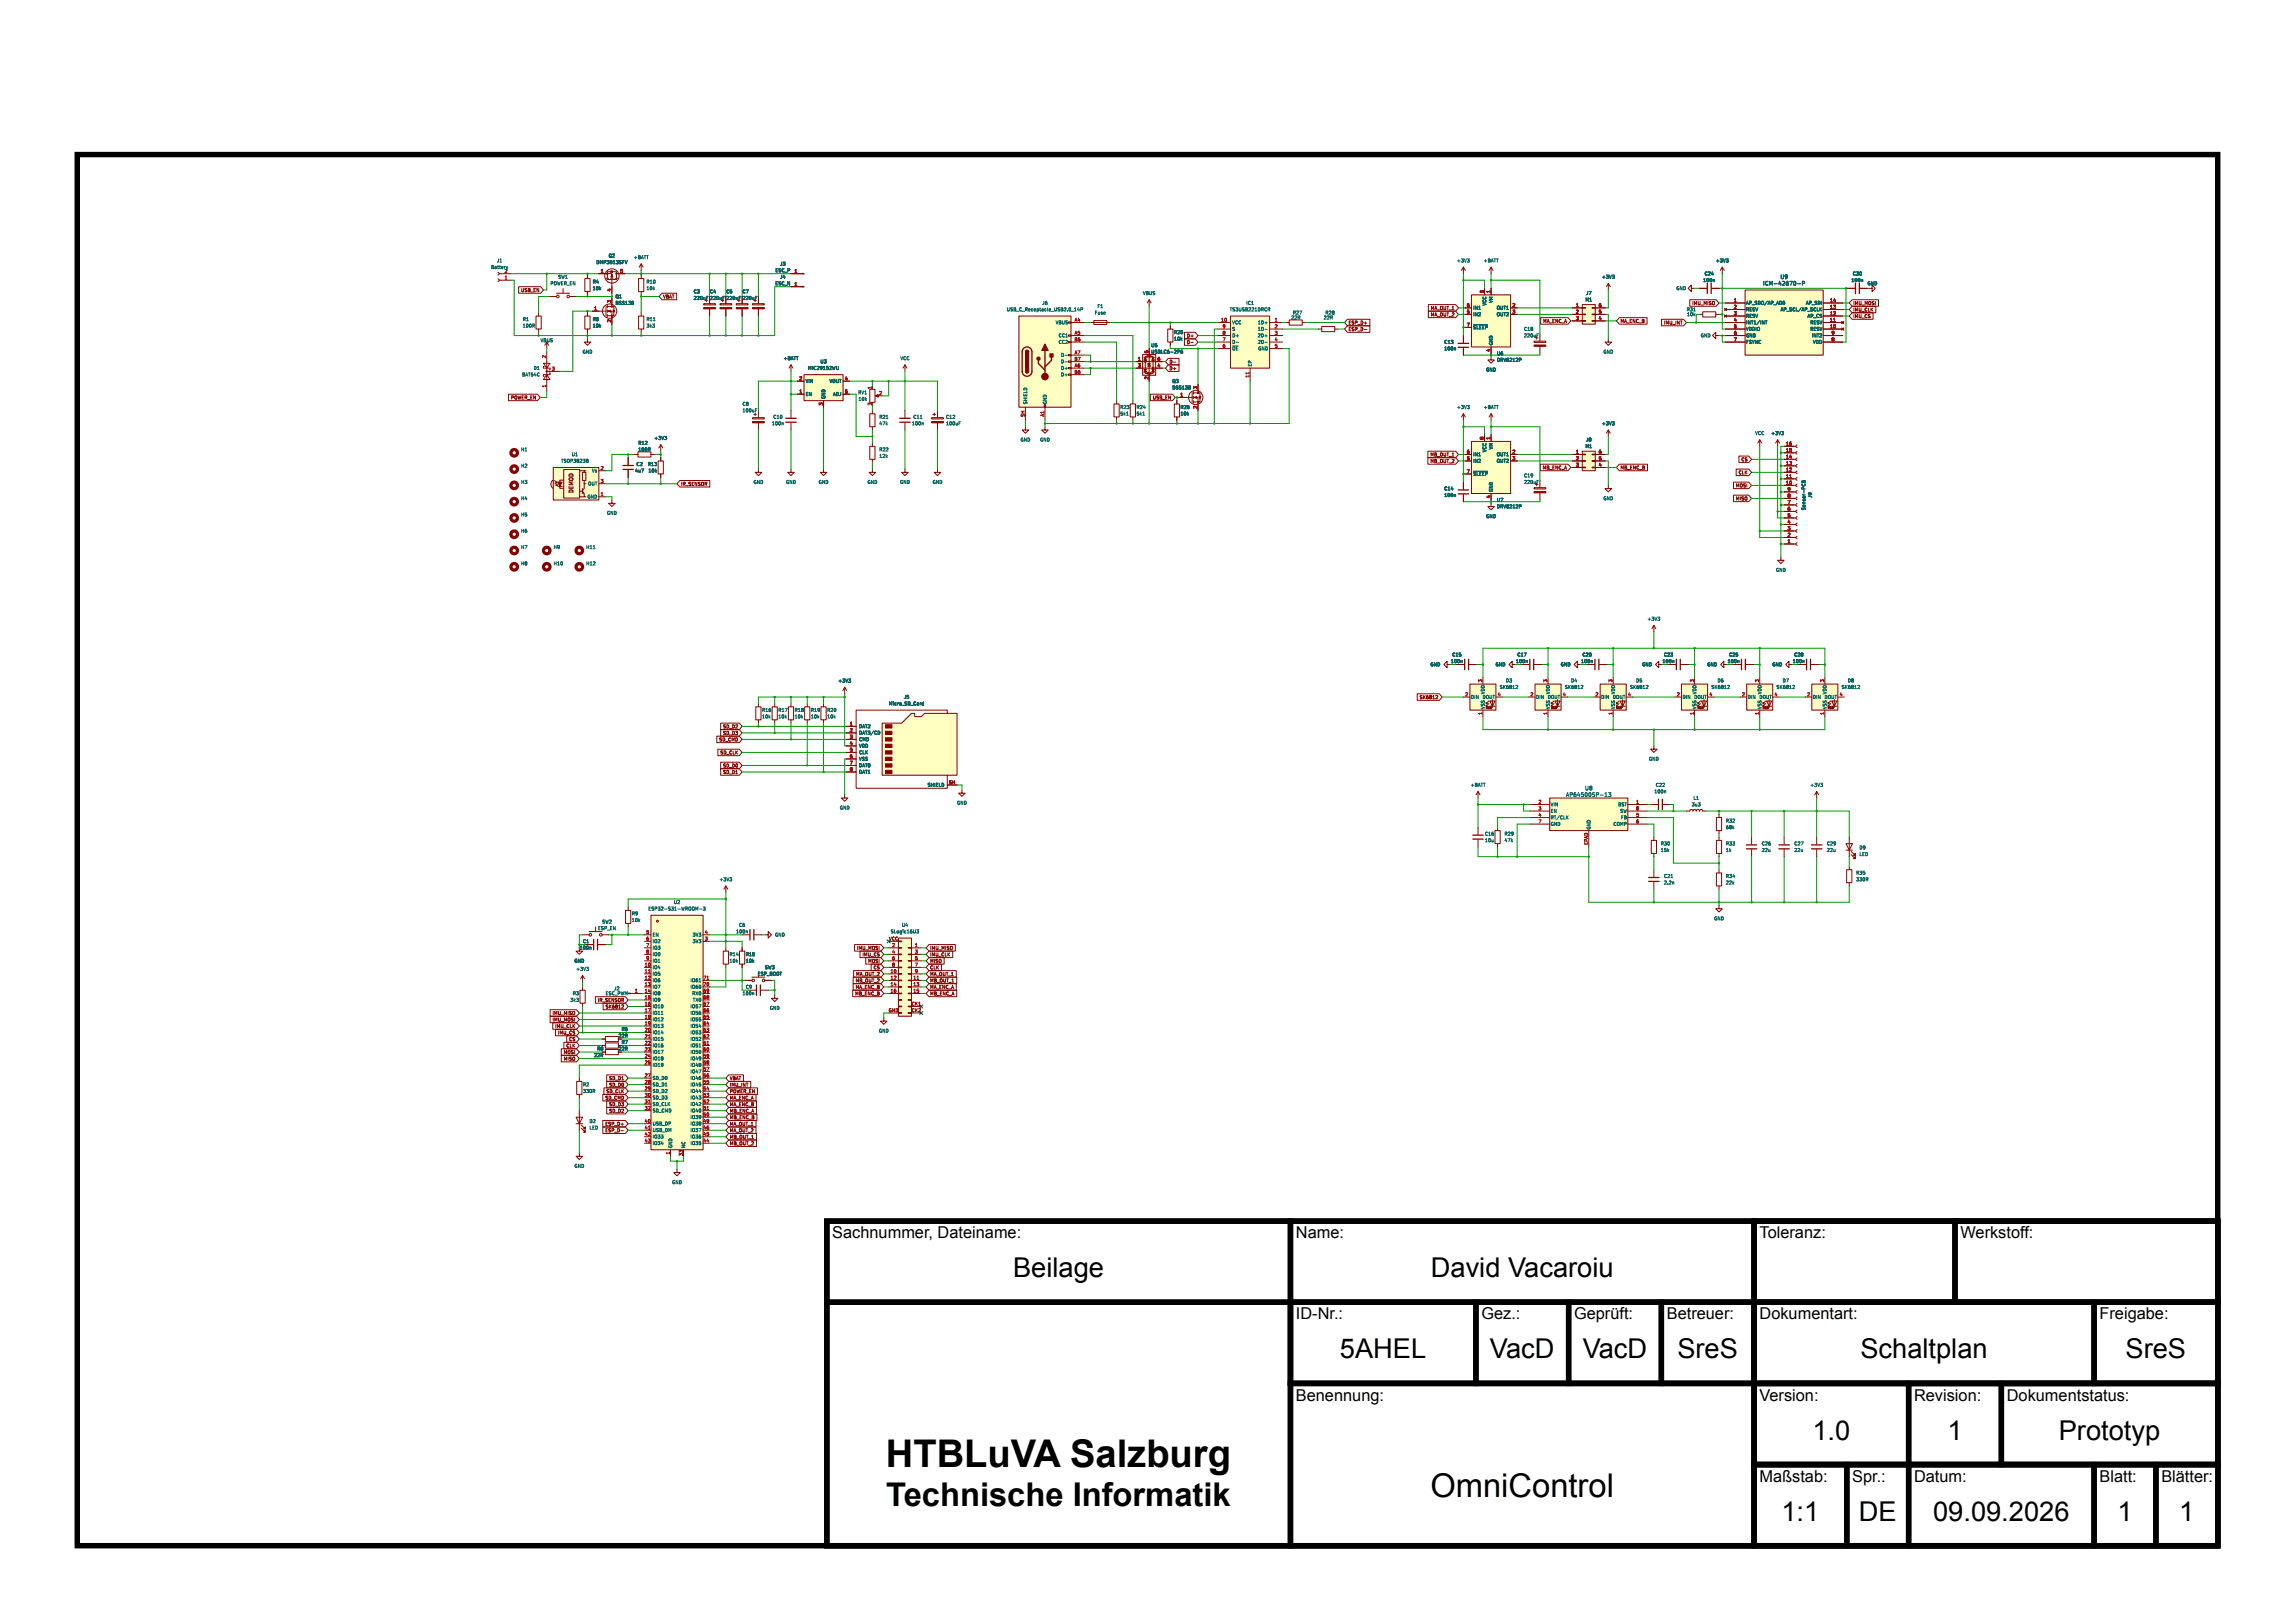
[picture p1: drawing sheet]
<svg xmlns="http://www.w3.org/2000/svg" width="297mm" height="210mm" viewBox="0 0 297 210" stroke-linecap="round" stroke-linejoin="round" font-family="sans-serif">
<defs><g id="words">
<text font-size="4.9" x="114.6" y="189.8">HTBLuVA Salzburg</text>
<g font-size="4.2">
<text x="114.7" y="194.8">Technische Informatik</text>
<text x="185.1" y="193.6">OmniControl</text>
</g>
<g font-size="3.5">
<text x="131.1" y="165.3">Beilage</text>
<text x="185.2" y="165.3">David Vacaroiu</text>
<text x="173.4" y="175.8">5AHEL</text>
<text x="192.8" y="175.8">VacD</text>
<text x="204.8" y="175.8">VacD</text>
<text x="217.1" y="175.8">SreS</text>
<text x="240.8" y="175.8">Schaltplan</text>
<text x="275.1" y="175.8">SreS</text>
<text x="234.5" y="186.3">1.0</text>
<text x="252" y="186.3">1</text>
<text x="266.4" y="186.3">Prototyp</text>
<text x="230.5" y="196.8">1:1</text>
<text x="240.5" y="196.8">DE</text>
<text x="250.2" y="196.8">09.09.2026</text>
<text x="274" y="196.8">1</text>
<text x="282" y="196.8">1</text>
</g>
<g font-size="2.1">
<text x="107.7" y="160.2">Sachnummer, Dateiname:</text>
<text x="167.7" y="160.2">Name:</text>
<text x="227.7" y="160.2">Toleranz:</text>
<text x="253.7" y="160.2">Werkstoff:</text>
<text x="167.7" y="170.7">ID-Nr.:</text>
<text x="191.7" y="170.7">Gez.:</text>
<text x="203.7" y="170.7">Geprüft:</text>
<text x="215.7" y="170.7">Betreuer:</text>
<text x="227.7" y="170.7">Dokumentart:</text>
<text x="271.7" y="170.7">Freigabe:</text>
<text x="167.7" y="181.2">Benennung:</text>
<text x="227.7" y="181.2">Version:</text>
<text x="247.7" y="181.2">Revision:</text>
<text x="259.7" y="181.2">Dokumentstatus:</text>
<text x="227.7" y="191.7">Maßstab:</text>
<text x="239.7" y="191.7">Spr.:</text>
<text x="247.7" y="191.7">Datum:</text>
<text x="271.7" y="191.7">Blatt:</text>
<text x="279.7" y="191.7">Blätter:</text>
</g>
<g font-size=".7" fill="#006464">
<text x="228.1" y="36.9">ICM-42670-P</text>
<text x="230.4" y="36.1">U9</text>
<text x="202.6" y="103.1">AP64500SP-13</text>
<text x="205.1" y="102.2">U8</text>
</g>
<text font-size=".7" fill="#840000" x="74.2" y="63.8" transform="rotate(-90 74.2 63.8)">DEMOD</text>
<g font-size=".6" fill="#006464">
<text x="63.5" y="34.8">Battery</text>
<text x="64.3" y="33.9">J1</text>
<text x="65.3" y="35.3">2</text>
<text x="77.1" y="34.1">DMP3013SFV</text>
<text x="78.7" y="33.3">Q2</text>
<text x="82" y="33.5">+BATT</text>
<text x="100.3" y="35.2">ESC_P</text>
<text x="100.9" y="34.4">J3</text>
<text x="188.5" y="33.9">+3V3</text>
<text x="192" y="33.9">+BATT</text>
<text x="220.6" y="35.6">C24</text>
<text x="222" y="33.9">+3V3</text>
<text x="239.7" y="35.6">C30</text>
<text x="67.6" y="41.5">R1</text>
<text x="71.2" y="36.9">POWER_EN</text>
<text x="72.2" y="36">SW1</text>
<text x="76.7" y="41.5">R5</text>
<text x="76.7" y="36.7">R4</text>
<text x="76.7" y="37.5">10k</text>
<text x="79.6" y="39.4">BSS138</text>
<text x="79.6" y="38.6">Q1</text>
<text x="83.6" y="37.5">10k</text>
<text x="83.6" y="41.5">R11</text>
<text x="83.6" y="36.7">R10</text>
<text x="89.7" y="38.8">220uF220uF220uF220uF</text>
<text x="89.7" y="37.9">C3</text>
<text x="91.8" y="37.9">C4</text>
<text x="93.9" y="37.9">C5</text>
<text x="96" y="37.9">C7</text>
<text x="100.3" y="36.9">ESC_N</text>
<text x="100.9" y="36">J4</text>
<text x="130.2" y="40.3">USB_C_Receptacle_USB2.0_14P</text>
<text x="134.8" y="39.4">J6</text>
<text x="136.6" y="41.9">VBUS</text>
<text x="141.6" y="40.7">Fuse</text>
<text x="142" y="39.8">F1</text>
<text x="147.9" y="38.2">VBUS</text>
<text x="159.1" y="40.3">TS3USB221DRCR</text>
<text x="159.4" y="41.9">VCC</text>
<text x="161.2" y="39.4">IC1</text>
<text x="162.7" y="41.9">1D+</text>
<text x="167" y="41.3">22R</text>
<text x="167.3" y="40.7">R27</text>
<text x="171.3" y="41.3">22R</text>
<text x="171.5" y="40.7">R28</text>
<text x="190.6" y="40.9">IN2</text>
<text x="190.6" y="40">IN1</text>
<text x="192.3" y="39.6" transform="rotate(-90 192.3 39.6)">VCC</text>
<text x="193.2" y="39.2" transform="rotate(-90 193.2 39.2)">VM</text>
<text x="193.6" y="40">OUT1</text>
<text x="193.6" y="40.9">OUT2</text>
<text x="205.1" y="39">M1</text>
<text x="205.2" y="38.2">J7</text>
<text x="207.3" y="36">+3V3</text>
<text x="216.9" y="37.5">GND</text>
<text x="218.2" y="40.3">R31</text>
<text x="218.3" y="40.9">10k</text>
<text x="220.4" y="36.5">100n</text>
<text x="225.9" y="39.4">AP_SDO/AP_AD0</text>
<text x="225.9" y="40.3">RESV</text>
<text x="225.9" y="41.1">RESV</text>
<text x="225.9" y="41.9">INT1/INT</text>
<text x="230.4" y="40.3">AP_SCL/AP_SCLK</text>
<text x="233.7" y="39.4">AP_SDI</text>
<text x="233.9" y="41.1">AP_CS</text>
<text x="234.2" y="41.9">RESV</text>
<text x="239.5" y="36.5">100n</text>
<text x="241.6" y="36.9">GND</text>
<text x="67.6" y="42.4">100R</text>
<text x="69" y="47.8">D1</text>
<text x="69.9" y="44.3">VBUS</text>
<text x="75.3" y="45.7">GND</text>
<text x="76.7" y="42.4">10k</text>
<text x="83.6" y="42.4">3k3</text>
<text x="101.4" y="46.6">+BATT</text>
<text x="104.5" y="47.8">MIC29152WU</text>
<text x="106.1" y="47">U3</text>
<text x="116.5" y="46.6">VCC</text>
<text x="137" y="43.6">CC1</text>
<text x="137" y="44.5">CC2</text>
<text x="137.3" y="47.8">D+</text>
<text x="137.3" y="46.2">D-</text>
<text x="137.3" y="47">D-</text>
<text x="148.9" y="44.9">U5</text>
<text x="148.9" y="45.7">USBLC6-2P6</text>
<text x="151.9" y="44.1">10k</text>
<text x="151.9" y="43.2">R25</text>
<text x="159.4" y="45.3">~{OE}</text>
<text x="159.4" y="44.5">D-</text>
<text x="159.4" y="43.6">D+</text>
<text x="159.4" y="42.8">S</text>
<text x="162" y="47.5" transform="rotate(-90 162 47.5)">EP</text>
<text x="162.7" y="42.8">1D-</text>
<text x="162.7" y="43.6">2D+</text>
<text x="162.7" y="44.5">2D-</text>
<text x="162.8" y="45.3">GND</text>
<text x="186.9" y="44.5">C13</text>
<text x="186.9" y="45.3">100n</text>
<text x="190.6" y="42.6">~{SLEEP}</text>
<text x="193.2" y="44.7" transform="rotate(-90 193.2 44.7)">GND</text>
<text x="193.7" y="45.9">U6</text>
<text x="193.7" y="46.8">DRV8212P</text>
<text x="197.2" y="43.6">220uF</text>
<text x="197.2" y="42.8">C18</text>
<text x="207.5" y="45.7">GND</text>
<text x="220.1" y="43.6">GND</text>
<text x="225.9" y="42.8">VDDIO</text>
<text x="225.9" y="43.6">GND</text>
<text x="225.9" y="44.5">FSYNC</text>
<text x="234.2" y="42.8">RESV</text>
<text x="234.4" y="43.6">INT2</text>
<text x="234.6" y="44.5">VDD</text>
<text x="67.5" y="48.7">BAT54C</text>
<text x="96" y="53.3">100uF</text>
<text x="96" y="52.5">C8</text>
<text x="104.2" y="51.2">EN</text>
<text x="104.2" y="49.5">VIN</text>
<text x="106.8" y="51.7" transform="rotate(-90 106.8 51.7)">GND</text>
<text x="107.3" y="49.5">VOUT</text>
<text x="107.8" y="51.2">ADJ</text>
<text x="111" y="51">RV1</text>
<text x="111.1" y="51.8">10k</text>
<text x="132.9" y="52.4" transform="rotate(-90 132.9 52.4)">SHIELD</text>
<text x="135.4" y="52.4" transform="rotate(-90 135.4 52.4)">GND</text>
<text x="137.3" y="48.7">D+</text>
<text x="144.9" y="53.7">5k1</text>
<text x="144.9" y="52.9">R23</text>
<text x="147" y="53.7">5k1</text>
<text x="147" y="52.9">R24</text>
<text x="151.7" y="49.5">Q3</text>
<text x="151.7" y="50.4">BSS138</text>
<text x="152.7" y="53.7">10k</text>
<text x="152.7" y="52.9">R26</text>
<text x="188.5" y="52.9">+3V3</text>
<text x="192" y="52.9">+BATT</text>
<text x="192.3" y="48.1">GND</text>
<text x="67.4" y="58.4">H1</text>
<text x="72.6" y="59.9">TSOP38238</text>
<text x="73.9" y="59">U1</text>
<text x="82.6" y="58.4">100R</text>
<text x="82.6" y="57.5">R12</text>
<text x="84.6" y="56.9">+3V3</text>
<text x="99.8" y="55">100n</text>
<text x="100" y="54.2">C10</text>
<text x="113.7" y="59.2">12k</text>
<text x="113.7" y="55">47k</text>
<text x="113.7" y="58.4">R22</text>
<text x="113.7" y="54.2">R21</text>
<text x="118" y="55">100n</text>
<text x="118.2" y="54.2">C11</text>
<text x="122.4" y="55">100uF</text>
<text x="122.4" y="54.2">C12</text>
<text x="132" y="57.1">GND</text>
<text x="134.6" y="57.1">GND</text>
<text x="190.6" y="59.9">IN2</text>
<text x="190.6" y="59">IN1</text>
<text x="192.3" y="58.6" transform="rotate(-90 192.3 58.6)">VCC</text>
<text x="193.2" y="58.2" transform="rotate(-90 193.2 58.2)">VM</text>
<text x="193.6" y="59">OUT1</text>
<text x="193.6" y="59.9">OUT2</text>
<text x="205.1" y="58">M1</text>
<text x="205.2" y="57.1">J8</text>
<text x="207.3" y="55">+3V3</text>
<text x="227.1" y="56.3">VCC</text>
<text x="229.2" y="56.3">+3V3</text>
<text x="67.4" y="60.5">H2</text>
<text x="67.4" y="62.6">H3</text>
<text x="67.4" y="64.7">H4</text>
<text x="76" y="64.5">GND</text>
<text x="76.1" y="62.8">OUT</text>
<text x="76.6" y="61.1">Vs</text>
<text x="82.1" y="61.1">4u7</text>
<text x="82.3" y="60.3">C2</text>
<text x="83.8" y="60.3">R13</text>
<text x="83.9" y="61.1">10k</text>
<text x="97.5" y="62.6">GND</text>
<text x="101.7" y="62.6">GND</text>
<text x="105.9" y="62.6">GND</text>
<text x="112.2" y="62.6">GND</text>
<text x="116.4" y="62.6">GND</text>
<text x="120.6" y="62.6">GND</text>
<text x="186.9" y="63.4">C14</text>
<text x="186.9" y="64.3">100n</text>
<text x="190.6" y="61.5">~{SLEEP}</text>
<text x="193.2" y="63.7" transform="rotate(-90 193.2 63.7)">GND</text>
<text x="193.7" y="64.9">U7</text>
<text x="193.7" y="65.8">DRV8212P</text>
<text x="197.2" y="62.6">220uF</text>
<text x="197.2" y="61.7">C19</text>
<text x="207.5" y="64.7">GND</text>
<text x="234.5" y="64.5" transform="rotate(-90 234.5 64.5)">J9</text>
<text x="67.4" y="71">H7</text>
<text x="67.4" y="68.9">H6</text>
<text x="67.4" y="66.8">H5</text>
<text x="71.6" y="71">H9</text>
<text x="75.8" y="71">H11</text>
<text x="78.5" y="66.6">GND</text>
<text x="192.3" y="67">GND</text>
<text x="233.6" y="66.1" transform="rotate(-90 233.6 66.1)">Sensor-PCB</text>
<text x="67.4" y="73.1">H8</text>
<text x="71.6" y="73.1">H10</text>
<text x="75.8" y="73.1">H12</text>
<text x="229.8" y="74">GND</text>
<text x="213.2" y="80.3">+3V3</text>
<text x="108.4" y="88.3">+3V3</text>
<text x="185.1" y="86.2">GND</text>
<text x="187.7" y="85.8">100n</text>
<text x="187.9" y="84.9">C15</text>
<text x="192.1" y="89.9" transform="rotate(-90 192.1 89.9)">VDD</text>
<text x="193.5" y="86.2">GND</text>
<text x="194" y="89.1">SK6812</text>
<text x="194.8" y="88.3">D3</text>
<text x="196.1" y="85.8">100n</text>
<text x="196.3" y="84.9">C17</text>
<text x="200.5" y="89.9" transform="rotate(-90 200.5 89.9)">VDD</text>
<text x="201.9" y="86.2">GND</text>
<text x="202.5" y="89.1">SK6812</text>
<text x="203.3" y="88.3">D4</text>
<text x="204.6" y="85.8">100n</text>
<text x="204.7" y="84.9">C20</text>
<text x="209" y="89.9" transform="rotate(-90 209 89.9)">VDD</text>
<text x="210.9" y="89.1">SK6812</text>
<text x="211.7" y="88.3">D5</text>
<text x="212.5" y="86.2">GND</text>
<text x="215.1" y="85.8">100n</text>
<text x="215.3" y="84.9">C23</text>
<text x="219.5" y="89.9" transform="rotate(-90 219.5 89.9)">VDD</text>
<text x="220.9" y="86.2">GND</text>
<text x="221.4" y="89.1">SK6812</text>
<text x="222.2" y="88.3">D6</text>
<text x="223.5" y="85.8">100n</text>
<text x="223.7" y="84.9">C25</text>
<text x="227.9" y="89.9" transform="rotate(-90 227.9 89.9)">VDD</text>
<text x="229.3" y="86.2">GND</text>
<text x="229.9" y="89.1">SK6812</text>
<text x="230.7" y="88.3">D7</text>
<text x="232" y="85.8">100n</text>
<text x="232.1" y="84.9">C28</text>
<text x="236.4" y="89.9" transform="rotate(-90 236.4 89.9)">VDD</text>
<text x="238.3" y="89.1">SK6812</text>
<text x="239.1" y="88.3">D8</text>
<text x="98.6" y="92.9">10k</text>
<text x="98.6" y="92.1">R16</text>
<text x="100.7" y="92.9">10k</text>
<text x="100.7" y="92.1">R17</text>
<text x="102.8" y="92.9">10k</text>
<text x="102.8" y="92.1">R18</text>
<text x="104.9" y="92.9">10k</text>
<text x="104.9" y="92.1">R19</text>
<text x="107" y="92.9">10k</text>
<text x="107" y="92.1">R20</text>
<text x="111.1" y="94.2">DAT2</text>
<text x="111.1" y="95">DAT3/CD</text>
<text x="111.1" y="95.9">CMD</text>
<text x="115" y="91.2">Micro_SD_Card</text>
<text x="116.9" y="90.4">J5</text>
<text x="190.3" y="90.4">DIN DOUT</text>
<text x="192.1" y="91.8" transform="rotate(-90 192.1 91.8)">VSS</text>
<text x="198.7" y="90.4">DIN DOUT</text>
<text x="200.5" y="91.8" transform="rotate(-90 200.5 91.8)">VSS</text>
<text x="207.2" y="90.4">DIN DOUT</text>
<text x="209" y="91.8" transform="rotate(-90 209 91.8)">VSS</text>
<text x="217.7" y="90.4">DIN DOUT</text>
<text x="219.5" y="91.8" transform="rotate(-90 219.5 91.8)">VSS</text>
<text x="226.1" y="90.4">DIN DOUT</text>
<text x="227.9" y="91.8" transform="rotate(-90 227.9 91.8)">VSS</text>
<text x="234.6" y="90.4">DIN DOUT</text>
<text x="236.4" y="91.8" transform="rotate(-90 236.4 91.8)">VSS</text>
<text x="111.1" y="96.7">VDD</text>
<text x="111.1" y="97.6">CLK</text>
<text x="111.1" y="98.4">VSS</text>
<text x="111.1" y="99.3">DAT0</text>
<text x="111.1" y="100.1">DAT1</text>
<text x="120" y="101.8">SHIELD</text>
<text x="190.3" y="101.8">+BATT</text>
<text x="213.4" y="98.4">GND</text>
<text x="214.2" y="101.8">C22</text>
<text x="234.2" y="101.8">+3V3</text>
<text x="108.6" y="104.7">GND</text>
<text x="123.8" y="104.1">GND</text>
<text x="200.6" y="104.3">VIN</text>
<text x="200.6" y="105.2">EN</text>
<text x="200.6" y="106">RT/CLK</text>
<text x="200.6" y="106.8">GND</text>
<text x="205.8" y="107.4" transform="rotate(-90 205.8 107.4)">GND</text>
<text x="208.7" y="106.8">COMP</text>
<text x="209.4" y="104.3">BST</text>
<text x="209.6" y="105.2">SW</text>
<text x="209.7" y="106">FB</text>
<text x="214" y="102.6">100n</text>
<text x="218.9" y="104.3">3u3</text>
<text x="219.1" y="103.5">L1</text>
<text x="223.3" y="107.3">68k</text>
<text x="223.3" y="106.4">R32</text>
<text x="192.1" y="108.1">C16</text>
<text x="192.1" y="108.9">10u</text>
<text x="194.7" y="108.9">47k</text>
<text x="194.7" y="108.1">R29</text>
<text x="214.9" y="110.2">15k</text>
<text x="214.9" y="109.4">R30</text>
<text x="215.3" y="113.6">C21</text>
<text x="223.3" y="109.4">R33</text>
<text x="223.3" y="110.2">1k</text>
<text x="223.3" y="113.6">R34</text>
<text x="227.9" y="109.4">C26</text>
<text x="227.9" y="110.2">22u</text>
<text x="232.2" y="109.4">C27</text>
<text x="232.2" y="110.2">22u</text>
<text x="236.4" y="109.4">C29</text>
<text x="236.4" y="110.2">22u</text>
<text x="240.2" y="113.2">R35</text>
<text x="240.6" y="109.9">D9</text>
<text x="240.6" y="110.7">LED</text>
<text x="77.9" y="119.5">SW2</text>
<text x="81.7" y="118.4">R9</text>
<text x="81.7" y="119.3">10k</text>
<text x="83.9" y="117.8">ESP32-S31-WROOM-3</text>
<text x="87.2" y="117">U2</text>
<text x="93.1" y="114">+3V3</text>
<text x="95.6" y="119.9">C6</text>
<text x="116.7" y="119.9">U4</text>
<text x="215.3" y="114.4">2.2n</text>
<text x="221.8" y="119.1">GND</text>
<text x="223.3" y="114.4">22k</text>
<text x="240.2" y="114">330R</text>
<text x="74.3" y="124.5">GND</text>
<text x="74.5" y="125.6">+3V3</text>
<text x="75" y="122.9">100n</text>
<text x="75.4" y="122">C1</text>
<text x="77.3" y="120.3">ESP_EN</text>
<text x="84.4" y="121.2">EN</text>
<text x="84.4" y="122">IO2</text>
<text x="84.4" y="122.9">IO3</text>
<text x="84.4" y="123.7">IO0</text>
<text x="84.4" y="124.5">IO1</text>
<text x="84.4" y="125.4">IO4</text>
<text x="89.6" y="122">3V3</text>
<text x="89.6" y="121.2">3V3</text>
<text x="94.4" y="124.5">10k</text>
<text x="94.4" y="123.7">R14</text>
<text x="95.2" y="120.7">100n</text>
<text x="96.5" y="124.5">10k</text>
<text x="96.5" y="123.7">R15</text>
<text x="98.9" y="125.4">SW3</text>
<text x="100.3" y="121.2">GND</text>
<text x="115.2" y="120.7">SLogic16U3</text>
<text x="73.8" y="129.6">3k3</text>
<text x="74.1" y="128.8">R3</text>
<text x="78.3" y="128.8">ESC_PWM</text>
<text x="79.4" y="128.1">J2</text>
<text x="84.4" y="126.2">IO5</text>
<text x="84.4" y="127.1">IO6</text>
<text x="84.4" y="127.9">IO7</text>
<text x="84.4" y="128.8">IO8</text>
<text x="84.4" y="129.6">IO9</text>
<text x="84.4" y="130.4">IO10</text>
<text x="84.4" y="131.3">IO11</text>
<text x="89.3" y="131.3">IO56</text>
<text x="89.3" y="130.4">IO57</text>
<text x="89.3" y="127.9">IO60</text>
<text x="89.3" y="127.1">IO61</text>
<text x="89.5" y="128.8">RX0</text>
<text x="89.6" y="129.6">TX0</text>
<text x="96" y="128.8">100n</text>
<text x="96.5" y="127.9">C9</text>
<text x="98" y="126.2">ESP_BOOT</text>
<text x="99.6" y="130.6">GND</text>
<text x="76.8" y="136.8">22R</text>
<text x="77.2" y="135.9">R8</text>
<text x="80" y="135.9">22R</text>
<text x="80" y="134.2">22R</text>
<text x="80.4" y="135.1">R7</text>
<text x="80.4" y="133.4">R6</text>
<text x="84.4" y="132.1">IO12</text>
<text x="84.4" y="133">IO13</text>
<text x="84.4" y="133.8">IO14</text>
<text x="84.4" y="134.7">IO15</text>
<text x="84.4" y="135.5">IO16</text>
<text x="84.4" y="136.3">IO17</text>
<text x="84.4" y="137.2">IO18</text>
<text x="89.3" y="137.2">IO49</text>
<text x="89.3" y="136.3">IO50</text>
<text x="89.3" y="135.5">IO51</text>
<text x="89.3" y="134.7">IO52</text>
<text x="89.3" y="133.8">IO53</text>
<text x="89.3" y="133">IO54</text>
<text x="89.3" y="132.1">IO55</text>
<text x="113.7" y="133.6">GND</text>
<text x="75.4" y="141.4">330R</text>
<text x="75.4" y="140.6">R2</text>
<text x="84.4" y="138">IO19</text>
<text x="84.4" y="139.7">SD_D0</text>
<text x="84.4" y="140.6">SD_D1</text>
<text x="84.4" y="141.4">SD_D2</text>
<text x="84.4" y="142.2">SD_D3</text>
<text x="84.4" y="143.1">SD_CLK</text>
<text x="84.4" y="143.9">SD_CMD</text>
<text x="89.3" y="143.9">IO40</text>
<text x="89.3" y="143.1">IO42</text>
<text x="89.3" y="142.2">IO43</text>
<text x="89.3" y="141.4">IO44</text>
<text x="89.3" y="140.6">IO45</text>
<text x="89.3" y="139.7">IO46</text>
<text x="89.3" y="138.9">IO47</text>
<text x="89.3" y="138">IO48</text>
<text x="76.2" y="145.3">D2</text>
<text x="76.2" y="146.1">LED</text>
<text x="84.4" y="145.6">USB_DP</text>
<text x="84.4" y="146.5">USB_DM</text>
<text x="84.4" y="147.3">IO33</text>
<text x="84.4" y="148.1">IO34</text>
<text x="87" y="148.6" transform="rotate(-90 87 148.6)">GND</text>
<text x="88.7" y="148.6" transform="rotate(-90 88.7 148.6)">NC</text>
<text x="89.3" y="148.1">IO35</text>
<text x="89.3" y="147.3">IO36</text>
<text x="89.3" y="146.5">IO37</text>
<text x="89.3" y="145.6">IO38</text>
<text x="89.3" y="144.8">IO39</text>
<text x="74.3" y="151.1">GND</text>
<text x="86.9" y="153.2">GND</text>
</g>
<g font-size=".6" fill="#a90000">
<text x="77.7" y="35.3">1</text>
<text x="80.2" y="35.3">5</text>
<text x="102.8" y="35.3">1</text>
<text x="65.3" y="36.2">1</text>
<text x="76.8" y="40.2">1</text>
<text x="79.1" y="41.8" transform="rotate(-90 79.1 41.8)">2</text>
<text x="79.1" y="39.2" transform="rotate(-90 79.1 39.2)">3</text>
<text x="79.1" y="37.8" transform="rotate(-90 79.1 37.8)">4</text>
<text x="102.8" y="37">1</text>
<text x="139" y="41.6">A4</text>
<text x="158" y="41.6">10</text>
<text x="164.9" y="41.6">1</text>
<text x="189.8" y="40.6">5</text>
<text x="189.8" y="39.8">6</text>
<text x="192" y="38" transform="rotate(-90 192 38)">8</text>
<text x="192.9" y="38" transform="rotate(-90 192.9 38)">1</text>
<text x="195.7" y="39.8">2</text>
<text x="195.7" y="40.6">3</text>
<text x="203.9" y="39.8">1</text>
<text x="203.9" y="40.6">2</text>
<text x="203.9" y="41.4">3</text>
<text x="206.8" y="41.4">4</text>
<text x="206.8" y="40.6">5</text>
<text x="206.8" y="39.8">6</text>
<text x="224.3" y="39.1">1</text>
<text x="224.3" y="40">2</text>
<text x="224.3" y="40.8">3</text>
<text x="224.3" y="41.6">4</text>
<text x="236.8" y="41.6">11</text>
<text x="236.8" y="40.8">12</text>
<text x="236.8" y="40">13</text>
<text x="236.8" y="39.1">14</text>
<text x="70.7" y="46.4" transform="rotate(-90 70.7 46.4)">2</text>
<text x="71.4" y="48">3</text>
<text x="139" y="44.2">B5</text>
<text x="139" y="46.7">B7</text>
<text x="139" y="43.3">A5</text>
<text x="139" y="47.5">A6</text>
<text x="139" y="45.9">A7</text>
<text x="147.2" y="46.7">1</text>
<text x="147.2" y="47.5">3</text>
<text x="148.6" y="45.8" transform="rotate(-90 148.6 45.8)">5</text>
<text x="149.7" y="47.5">4</text>
<text x="149.7" y="46.7">6</text>
<text x="158.2" y="45">6</text>
<text x="158.2" y="44.2">7</text>
<text x="158.2" y="43.3">8</text>
<text x="158.2" y="42.5">9</text>
<text x="164.9" y="42.5">2</text>
<text x="164.9" y="43.3">3</text>
<text x="164.9" y="44.2">4</text>
<text x="164.9" y="45">5</text>
<text x="189.8" y="42.3">7</text>
<text x="192.9" y="45.5" transform="rotate(-90 192.9 45.5)">4</text>
<text x="224.3" y="42.5">5</text>
<text x="224.3" y="43.3">6</text>
<text x="224.3" y="44.2">7</text>
<text x="236.8" y="42.5">10</text>
<text x="237" y="44.2">8</text>
<text x="237" y="43.3">9</text>
<text x="70.7" y="50.2" transform="rotate(-90 70.7 50.2)">1</text>
<text x="103.4" y="50.9">1</text>
<text x="103.4" y="49.2">2</text>
<text x="106.5" y="52.5" transform="rotate(-90 106.5 52.5)">3</text>
<text x="109.3" y="49.2">4</text>
<text x="109.3" y="50.9">5</text>
<text x="112.8" y="52.5" transform="rotate(-90 112.8 52.5)">3</text>
<text x="112.8" y="50.4" transform="rotate(-90 112.8 50.4)">1</text>
<text x="113.7" y="51.1">2</text>
<text x="132.6" y="54" transform="rotate(-90 132.6 54)">SH</text>
<text x="135.1" y="53.9" transform="rotate(-90 135.1 53.9)">A1</text>
<text x="139" y="48.4">B6</text>
<text x="148.6" y="49.1" transform="rotate(-90 148.6 49.1)">2</text>
<text x="152.7" y="51.3">1</text>
<text x="155" y="52.9" transform="rotate(-90 155 52.9)">2</text>
<text x="155" y="50.4" transform="rotate(-90 155 50.4)">3</text>
<text x="161.7" y="48.9" transform="rotate(-90 161.7 48.9)">11</text>
<text x="189.8" y="59.6">5</text>
<text x="189.8" y="58.7">6</text>
<text x="192" y="56.9" transform="rotate(-90 192 56.9)">8</text>
<text x="192.9" y="56.9" transform="rotate(-90 192.9 56.9)">1</text>
<text x="195.7" y="58.7">2</text>
<text x="195.7" y="59.6">3</text>
<text x="203.9" y="58.7">1</text>
<text x="203.9" y="59.6">2</text>
<text x="206.8" y="59.6">5</text>
<text x="206.8" y="58.7">6</text>
<text x="231.1" y="59.3">14</text>
<text x="231.1" y="58.5">15</text>
<text x="231.1" y="57.7">16</text>
<text x="77.7" y="64.2">1</text>
<text x="77.7" y="60.8">2</text>
<text x="77.7" y="62.5">3</text>
<text x="189.8" y="61.2">7</text>
<text x="192.9" y="64.5" transform="rotate(-90 192.9 64.5)">4</text>
<text x="203.9" y="60.4">3</text>
<text x="206.8" y="60.4">4</text>
<text x="231.1" y="62.7">10</text>
<text x="231.1" y="61.9">11</text>
<text x="231.1" y="61">12</text>
<text x="231.1" y="60.2">13</text>
<text x="231.3" y="65.2">7</text>
<text x="231.3" y="64.4">8</text>
<text x="231.3" y="63.6">9</text>
<text x="231.3" y="70.3">1</text>
<text x="231.3" y="69.5">2</text>
<text x="231.3" y="68.6">3</text>
<text x="231.3" y="67.8">4</text>
<text x="231.3" y="66.9">5</text>
<text x="231.3" y="66.1">6</text>
<text x="191.8" y="88.3" transform="rotate(-90 191.8 88.3)">3</text>
<text x="200.3" y="88.3" transform="rotate(-90 200.3 88.3)">3</text>
<text x="208.7" y="88.3" transform="rotate(-90 208.7 88.3)">3</text>
<text x="219.2" y="88.3" transform="rotate(-90 219.2 88.3)">3</text>
<text x="227.6" y="88.3" transform="rotate(-90 227.6 88.3)">3</text>
<text x="236.1" y="88.3" transform="rotate(-90 236.1 88.3)">3</text>
<text x="109.9" y="93.9">1</text>
<text x="109.9" y="94.7">2</text>
<text x="109.9" y="95.6">3</text>
<text x="189.6" y="90.1">2</text>
<text x="191.8" y="92.5" transform="rotate(-90 191.8 92.5)">1</text>
<text x="193.8" y="90.1">4</text>
<text x="198" y="90.1">2</text>
<text x="200.3" y="92.5" transform="rotate(-90 200.3 92.5)">1</text>
<text x="202.2" y="90.1">4</text>
<text x="206.4" y="90.1">2</text>
<text x="208.7" y="92.5" transform="rotate(-90 208.7 92.5)">1</text>
<text x="210.6" y="90.1">4</text>
<text x="217" y="90.1">2</text>
<text x="219.2" y="92.5" transform="rotate(-90 219.2 92.5)">1</text>
<text x="221.2" y="90.1">4</text>
<text x="225.4" y="90.1">2</text>
<text x="227.6" y="92.5" transform="rotate(-90 227.6 92.5)">1</text>
<text x="229.6" y="90.1">4</text>
<text x="233.8" y="90.1">2</text>
<text x="236.1" y="92.5" transform="rotate(-90 236.1 92.5)">1</text>
<text x="238" y="90.1">4</text>
<text x="109.9" y="96.4">4</text>
<text x="109.9" y="97.3">5</text>
<text x="109.9" y="98.1">6</text>
<text x="109.9" y="99">7</text>
<text x="109.9" y="99.8">8</text>
<text x="122.8" y="101.5">SH</text>
<text x="199" y="104">2</text>
<text x="199" y="104.9">3</text>
<text x="199" y="105.7">4</text>
<text x="199" y="106.5">7</text>
<text x="211.7" y="104">1</text>
<text x="211.7" y="105.7">5</text>
<text x="211.7" y="106.5">6</text>
<text x="211.7" y="104.9">8</text>
<text x="205.5" y="109.4" transform="rotate(-90 205.5 109.4)">EPAD</text>
<text x="83.4" y="125.1">10</text>
<text x="83.4" y="125.9">11</text>
<text x="83.6" y="120.9">5</text>
<text x="83.6" y="121.7">6</text>
<text x="83.6" y="122.6">7</text>
<text x="83.6" y="123.4">8</text>
<text x="83.6" y="124.2">9</text>
<text x="91.2" y="121.7">3</text>
<text x="91.2" y="120.9">4</text>
<text x="115" y="121.7">VCC</text>
<text x="115.2" y="125.9">10</text>
<text x="115.4" y="122.6">2</text>
<text x="115.4" y="123.4">4</text>
<text x="115.4" y="124.2">6</text>
<text x="115.4" y="125.1">8</text>
<text x="118.4" y="122.6">1</text>
<text x="118.4" y="123.4">3</text>
<text x="118.4" y="124.2">5</text>
<text x="118.4" y="125.1">7</text>
<text x="118.4" y="125.9">9</text>
<text x="82.1" y="128.5">1</text>
<text x="83.4" y="126.8">12</text>
<text x="83.4" y="127.6">13</text>
<text x="83.4" y="128.5">14</text>
<text x="83.4" y="129.3">15</text>
<text x="83.4" y="130.1">16</text>
<text x="83.4" y="131">17</text>
<text x="83.4" y="131.8">18</text>
<text x="91" y="131.8">65</text>
<text x="91" y="131">66</text>
<text x="91" y="130.1">67</text>
<text x="91" y="129.3">68</text>
<text x="91" y="128.5">69</text>
<text x="91" y="127.6">70</text>
<text x="91" y="126.8">71</text>
<text x="115" y="131">GND</text>
<text x="115.2" y="126.8">12</text>
<text x="115.2" y="127.6">14</text>
<text x="115.2" y="128.5">16</text>
<text x="117.9" y="130.1">CK1</text>
<text x="117.9" y="131">CK2</text>
<text x="118.2" y="126.8">11</text>
<text x="118.2" y="127.6">13</text>
<text x="118.2" y="128.5">15</text>
<text x="83.4" y="132.7">19</text>
<text x="83.4" y="133.5">20</text>
<text x="83.4" y="134.4">21</text>
<text x="83.4" y="135.2">22</text>
<text x="83.4" y="136">23</text>
<text x="83.4" y="136.9">24</text>
<text x="83.4" y="137.7">25</text>
<text x="91" y="137.7">58</text>
<text x="91" y="136.9">59</text>
<text x="91" y="136">60</text>
<text x="91" y="135.2">61</text>
<text x="91" y="134.4">62</text>
<text x="91" y="133.5">63</text>
<text x="91" y="132.7">64</text>
<text x="83.4" y="139.4">27</text>
<text x="83.4" y="140.3">28</text>
<text x="83.4" y="141.1">29</text>
<text x="83.4" y="141.9">30</text>
<text x="83.4" y="142.8">31</text>
<text x="83.4" y="143.6">32</text>
<text x="91" y="143.6">51</text>
<text x="91" y="142.8">52</text>
<text x="91" y="141.9">53</text>
<text x="91" y="141.1">54</text>
<text x="91" y="140.3">55</text>
<text x="91" y="139.4">56</text>
<text x="91" y="138.6">57</text>
<text x="83.4" y="145.3">40</text>
<text x="83.4" y="146.2">41</text>
<text x="83.4" y="147">42</text>
<text x="83.4" y="147.8">43</text>
<text x="86.7" y="149.4" transform="rotate(-90 86.7 149.4)">1</text>
<text x="88.4" y="149.6" transform="rotate(-90 88.4 149.6)">33</text>
<text x="91" y="147.8">44</text>
<text x="91" y="147">45</text>
<text x="91" y="146.2">46</text>
<text x="91" y="145.3">49</text>
<text x="91" y="144.5">50</text>
</g>
<g font-size=".6" fill="#840000">
<text x="67.4" y="37.8">USB_EN</text>
<text x="85.8" y="38.6">VBAT</text>
<text x="174.5" y="42">ESP_D+</text>
<text x="185.1" y="40.1">MA_OUT_1</text>
<text x="185.1" y="40.9">MA_OUT_2</text>
<text x="199.7" y="41.8">MA_ENC_A</text>
<text x="209.7" y="41.8">MA_ENC_B</text>
<text x="215.3" y="42">IMU_INT</text>
<text x="218.9" y="39.4">IMU_MISO</text>
<text x="239.8" y="39.4">IMU_MOSI</text>
<text x="239.8" y="40.3">IMU_CLK</text>
<text x="239.8" y="41.1">IMU_CS</text>
<text x="151.3" y="47.9">D+</text>
<text x="151.3" y="47">D-</text>
<text x="153.6" y="43.7">D+</text>
<text x="153.6" y="44.5">D-</text>
<text x="174.5" y="42.8">ESP_D-</text>
<text x="66.1" y="51.7">POWER_EN</text>
<text x="149.1" y="51.7">USB_EN</text>
<text x="185.1" y="59">MB_OUT_1</text>
<text x="185.1" y="59.9">MB_OUT_2</text>
<text x="225.3" y="59.7">CS</text>
<text x="88.1" y="62.8">IR_SENSOR</text>
<text x="199.6" y="60.7">MB_ENC_A</text>
<text x="209.7" y="60.7">MB_ENC_B</text>
<text x="224.6" y="64.7">MISO</text>
<text x="224.6" y="63">MOSI</text>
<text x="224.9" y="61.4">CLK</text>
<text x="93" y="95.9">SD_CMD</text>
<text x="93.5" y="94.2">SD_D2</text>
<text x="93.5" y="95.1">SD_D3</text>
<text x="183.7" y="90.4">SK6812</text>
<text x="93.2" y="97.6">SD_CLK</text>
<text x="93.5" y="99.3">SD_D0</text>
<text x="93.5" y="100.1">SD_D1</text>
<text x="110.9" y="122.9">IMU_MOSI</text>
<text x="111.6" y="123.7">IMU_CS</text>
<text x="112.3" y="124.6">MOSI</text>
<text x="113" y="125.4">CS</text>
<text x="120.3" y="122.9">IMU_MISO</text>
<text x="120.3" y="125.4">CLK</text>
<text x="120.3" y="123.7">IMU_CLK</text>
<text x="120.3" y="124.6">MISO</text>
<text x="71.5" y="131.3">IMU_MISO</text>
<text x="77.3" y="129.6">IR_SENSOR</text>
<text x="78.3" y="130.5">SK6812</text>
<text x="110.6" y="128.8">MB_ENC_B</text>
<text x="110.7" y="127.1">MB_OUT_2</text>
<text x="110.7" y="127.9">MA_ENC_B</text>
<text x="110.7" y="126.3">MA_OUT_2</text>
<text x="120.3" y="127.9">MA_ENC_A</text>
<text x="120.3" y="127.1">MB_OUT_1</text>
<text x="120.3" y="126.3">MA_OUT_1</text>
<text x="120.3" y="128.8">MB_ENC_A</text>
<text x="71.5" y="132.2">IMU_MOSI</text>
<text x="71.8" y="133">IMU_CLK</text>
<text x="72.2" y="133.8">IMU_CS</text>
<text x="72.9" y="137.2">MISO</text>
<text x="72.9" y="136.4">MOSI</text>
<text x="73.2" y="135.5">CLK</text>
<text x="73.6" y="134.7">CS</text>
<text x="78.3" y="142.3">SD_CMD</text>
<text x="78.4" y="141.4">SD_CLK</text>
<text x="78.8" y="143.1">SD_D3</text>
<text x="78.8" y="139.7">SD_D1</text>
<text x="78.8" y="140.6">SD_D0</text>
<text x="78.8" y="144">SD_D2</text>
<text x="94.4" y="142.3">MA_ENC_A</text>
<text x="94.4" y="144">MB_ENC_A</text>
<text x="94.4" y="143.1">MA_ENC_B</text>
<text x="94.4" y="141.4">POWER_EN</text>
<text x="94.4" y="139.7">VBAT</text>
<text x="94.4" y="140.6">IMU_INT</text>
<text x="78.3" y="146.5">ESP_D-</text>
<text x="78.3" y="145.6">ESP_D+</text>
<text x="94.4" y="144.8">MB_ENC_B</text>
<text x="94.4" y="145.6">MA_OUT_1</text>
<text x="94.4" y="146.5">MA_OUT_2</text>
<text x="94.4" y="147.3">MB_OUT_1</text>
<text x="94.4" y="148.2">MB_OUT_2</text>
</g>
<g font-size=".3" fill="#840000">
<text x="192.2" y="91.7">RGB</text>
<text x="200.7" y="91.7">RGB</text>
<text x="209.1" y="91.7">RGB</text>
<text x="219.6" y="91.7">RGB</text>
<text x="228.1" y="91.7">RGB</text>
<text x="236.5" y="91.7">RGB</text>
</g>
</g></defs>
<path d="M10 20h277v180h-277z" fill="none" stroke="#000" stroke-width=".71" stroke-linecap="butt"/>
<path d="M117.1 47.2l-.2 .4M117.1 47.2l.3 .4M117.1 47.2v.9M74.5 144.6h.9l-.4 .8zM74.5 145.4h.9M75 143.7v2.5M75.2 146l.5 .5v-.3v.3h-.2M75.2 145.6l.5 .5v-.3v.3h-.2" fill="none" stroke="#840000" stroke-width=".13"/>
<path d="M204.8 58.4h1.6v2.5h-1.6z" fill="#ffffc2"/>
<g fill="none" stroke="#840000" stroke-width=".13">
<path d="M203.5 58.8h1.3M203.5 59.6h1.3M204.8 58.4h1.6v2.5h-1.6zM204.8 58.8h.4h-.4zM204.8 59.6h.4v.1h-.4zM206 58.8h.4h-.4zM206 59.6h.4v.1h-.4zM206.4 58.8h1.3M206.4 59.6h1.3M203.5 60.5h1.3M204.8 60.4h.4v.1h-.4zM206 60.4h.4v.1h-.4z"/>
<path d="M206.4 60.5h1.3"/>
</g>
<path d="M190.4 38.2h5.1v6.7h-5.1z" fill="#ffffc2"/>
<path d="M189.6 39.8h.8M190.4 38.2h5.1v6.7h-5.1zM192.1 37.3v.9M193 37.3v.9M195.5 39.8h.8M189.6 40.7h.8M189.6 42.4h.8M193 44.9v.8M195.5 40.7h.8" fill="none" stroke="#840000" stroke-width=".13"/>
<path d="M190.7 42h1.8" fill="none" stroke="#006464" stroke-width=".13"/>
<path d="M198.7 88.5h3.3v3.4h-3.3z" fill="#ffffc2"/>
<g fill="none" stroke="#840000" stroke-width=".13">
<path d="M189.4 34.6l-.3 .4M189.4 34.6l.2 .4M189.4 34.6v.8M193 34.6l-.3 .4M193 34.6l.2 .4M193 34.6v.8M82.1 58.8h.5M82.6 58.5h1.6v.6h-1.6zM84.2 58.8h.5M112.6 57.7h.6v1.7h-.6zM112.9 57.3v.4M112.9 59.4v.5"/>
<path d="M198.5 44.1h1.5v.2h-1.5zM198.9 43.5v.4M199.3 43.2v.9M199.3 44.8v.9M193 65.1v.4h.4l-.4 .5-.5-.5h.5M198.5 63.1h1.5v.2h-1.5zM198.9 62.5v.3M199.3 62.2v.9M199.3 63.8v.9M188.5 86h1M190.1 86h1M197.8 90.2h.9"/>
<path d="M198.7 88.5h3.3v3.4h-3.3zM200.3 87.7v.8M200.3 91.9v.8M200.8 91h.1M201.1 90.7l-.3 .3v-.1M201.1 91l-.3 .4v-.2M201.2 90.7h.7l-.3 .7zM201.2 91.4h.7M201.6 90.5v1M202 90.2h.9M204.1 86v-.4l-.4 .4 .4 .4v-.4h.5"/>
</g>
<g fill="#840000" stroke="#840000" stroke-width=".13">
<path d="M198.5 44.6h1.5v.2h-1.5z"/>
<path d="M198.5 63.6h1.5v.2h-1.5z"/>
</g>
<path d="M189.5 85.3v1.4M190.1 85.3v1.4" fill="none" stroke="#840000" stroke-width=".17"/>
<path d="M207.1 88.5h3.4v3.4h-3.4z" fill="#ffffc2"/>
<path d="M206.2 90.2h.9M207.1 88.5h3.4v3.4h-3.4zM208.8 87.7v.8M208.8 91.9v.8M209.2 91h.2M209.5 90.7l-.3 .3v-.1M209.5 91l-.3 .4v-.2M209.6 90.7h.7l-.3 .7zM209.6 91.4h.7M210 90.5v1M210.5 90.2h.8" fill="none" stroke="#840000" stroke-width=".13"/>
<path d="M217.6 88.5h3.4v3.4h-3.4z" fill="#ffffc2"/>
<g fill="none" stroke="#840000" stroke-width=".13">
<path d="M218.9 37.3v.4l-.4-.4 .4-.4v.4h.4M166.4 41.7h.4M166.8 41.4h1.7v.7h-1.7zM168.5 41.7h.4M170.6 42.6h.4M171 42.2h1.7v.7h-1.7zM172.7 42.6h.5M189.4 43.4v.9M189.4 45v.9M219.9 40.7h.5M220.4 40.3h1.6v.7h-1.6zM222 40.7h.5"/>
<path d="M230.9 59.4h1.5M230.9 58.6h1.5M230.9 57.7h1.5M232.6 59.3l-.2 .1 .2 .2M232.6 58.4l-.2 .2 .2 .2M232.6 57.6l-.2 .1 .2 .2M230.5 72.1v.4h.4l-.4 .4-.5-.4h.5M230.9 70.4h1.5M230.9 69.5h1.5M230.9 68.7h1.5M230.9 67.9h1.5M230.9 67h1.5"/>
<path d="M230.9 66.2h1.5M230.9 65.3h1.5M230.9 64.5h1.5M230.9 63.6h1.5M230.9 62.8h1.5M230.9 62h1.5M230.9 61.1h1.5M230.9 60.3h1.5M232.6 70.2l-.2 .2 .2 .2M232.6 69.4l-.2 .1 .2 .2M232.6 68.5l-.2 .2 .2 .2M232.6 67.7l-.2 .2 .2 .1"/>
<path d="M232.6 66.8l-.2 .2 .2 .2M232.6 66l-.2 .2 .2 .1M232.6 65.2l-.2 .1 .2 .2M232.6 64.3l-.2 .2 .2 .2M232.6 63.5l-.2 .1 .2 .2M232.6 62.6l-.2 .2 .2 .2M232.6 61.8l-.2 .2 .2 .1M232.6 60.9l-.2 .2 .2 .2M232.6 60.1l-.2 .2 .2 .1M214 80.9l.3 .4M214 80.9l-.2 .4M214 80.9v.9"/>
<path d="M215.9 86h1M216.8 90.2h.8M217.5 86h1M217.6 88.5h3.4v3.4h-3.4zM219.3 87.7v.8M219.3 91.9v.8M219.7 91h.2M220.1 90.7l-.4 .3v-.1M220.1 91l-.4 .4v-.2M220.2 90.7h.7l-.4 .7zM220.2 91.4h.7M220.5 90.5v1"/>
<path d="M221 90.2h.8M223.1 86v-.4l-.4 .4 .4 .4v-.4h.4M224.4 86h.9M226 86h.9M191.3 102.4l-.3 .4M191.3 102.4l.2 .4M191.3 102.4v.9M191.3 107.1v.9M191.3 108.7v.9M193.5 107.5h.6v1.7h-.6zM193.8 107.1v.4M193.8 109.2v.4"/>
<path d="M213.7 108.7h.7v1.7h-.7zM214 108.3v.4M214 110.4v.4M214 112.5v1M214 114.1v1M222.1 108.7h.7v1.7h-.7zM222.1 105.8h.7v1.7h-.7zM222.1 112.9h.7v1.7h-.7zM222.5 117.2v.4h.4l-.4 .4-.5-.4h.5M222.5 105.4v.4M222.5 107.5v.4M222.5 108.3v.4"/>
<path d="M222.5 110.4v.4M222.5 112.5v.4M222.5 114.6v.5M226.7 108.3v.9M226.7 109.9v.9M230.9 108.3v.9M230.9 109.9v.9M235.1 108.3v.9M235.1 109.9v.9M238.9 109.2h.8l-.4 .8zM238.9 110h.8M239 112.5h.7v1.7h-.7z"/>
<path d="M239.3 108.3v2.5M239.3 112.1v.4M239.3 114.2v.4M239.6 110.6l.5 .5v-.3v.3h-.3M239.6 110.2l.5 .5v-.3v.3h-.3"/>
</g>
<g fill="none" stroke="#840000" stroke-width=".17">
<path d="M188.7 44.4h1.4M188.7 44.9h1.4M216.9 85.3v1.4M217.4 85.3v1.4M225.4 85.3v1.4M225.9 85.3v1.4M190.6 108.6h1.4M190.6 108.1h1.4M213.4 113.5h1.3M213.4 114h1.3M226 109.8h1.3M226 109.3h1.3"/>
<path d="M230.2 109.8h1.4M230.2 109.3h1.4M234.4 109.8h1.4M234.4 109.3h1.4"/>
</g>
<path d="M200.5 103.3h10.2v4.2h-10.2z" fill="#ffffc2"/>
<g fill="none" stroke="#840000" stroke-width=".13">
<path d="M198 104.1h2.5M198 104.9h2.5M198 105.8h2.5M198 106.6h2.5M200.5 103.3h10.2v4.2h-10.2zM205.6 107.5v2.1M210.7 104.1h2.5M210.7 104.9h2.5M210.7 105.8h2.5M210.7 106.6h2.5M213.6 104.1h.9M215.2 104.1h.9"/>
<path d="M218.2 104.9h.5l.2-.2 .2 .2 .2-.2 .2 .2 .2-.2 .2 .2 .2-.2 .3 .2h.4"/>
</g>
<path d="M214.6 103.4v1.4M215.1 103.4v1.4" fill="none" stroke="#840000" stroke-width=".17"/>
<path d="M234.5 88.5h3.3v3.4h-3.3z" fill="#ffffc2"/>
<path d="M233.6 90.2h.9M234.5 88.5h3.3v3.4h-3.3zM236.2 87.7v.8M236.2 91.9v.8M236.6 91h.1M236.9 90.7l-.3 .3v-.1M236.9 91l-.3 .4v-.2M237 90.7h.7l-.3 .7zM237 91.4h.7M237.4 90.5v1M237.8 90.2h.9" fill="none" stroke="#840000" stroke-width=".13"/>
<path d="M226 88.5h3.4v3.4h-3.4z" fill="#ffffc2"/>
<g fill="none" stroke="#840000" stroke-width=".13">
<path d="M95.3 39.3h1.5v.2h-1.5zM95.6 38.7v.3M96 38.4v.9M96 40v.9M102.4 37.1h1.4M102.4 35.4h1.4M148.7 38.8l-.2 .4M148.7 38.8l.3 .4M148.7 38.8v.8M151.1 42.6h.7v1.7h-.7zM151.5 42.2v.4M151.5 44.3v.4"/>
<path d="M214 96.5v.4h.5l-.5 .5-.4-.5h.4M225.2 90.2h.8M226 88.5h3.4v3.4h-3.4zM227.7 87.7v.8M227.7 91.9v.8M228.1 91h.2M228.5 90.7l-.4 .3v-.1M228.5 91l-.4 .4v-.2M228.6 90.7h.7l-.4 .7zM228.6 91.4h.7M228.9 90.5v1M229.4 90.2h.9"/>
<path d="M231.5 86v-.4l-.4 .4 .4 .4v-.4h.4M232.8 86h.9M234.4 86h.9M235.1 102.4l-.3 .4M235.1 102.4l.3 .4M235.1 102.4v.9"/>
</g>
<path d="M233.8 85.3v1.4M234.3 85.3v1.4" fill="none" stroke="#840000" stroke-width=".17"/>
<g fill="#840000" stroke="#840000" stroke-width=".13">
<path d="M103.8 37.1h.2h-.2z"/>
<path d="M103.8 35.4h.2v.1h-.2z"/>
<path d="M95.3 39.8h1.5v.2h-1.5z"/>
</g>
<path d="M147.9 45.9h1.7v2.7h-1.7z" fill="#ffffc2"/>
<g fill="none" stroke="#840000" stroke-width=".17">
<circle cx="148.2" cy="46.8" r=".08"/>
<circle cx="148.5" cy="48.3" r=".08"/>
<circle cx="148.5" cy="46.1" r=".08"/>
<circle cx="148.9" cy="46.1" r=".08"/>
<circle cx="148.9" cy="48.3" r=".08"/>
<circle cx="149.2" cy="47.6" r=".08"/>
</g>
<g fill="none" stroke="#840000" stroke-width=".13">
<path d="M93.2 39.3h1.5v.2h-1.5zM93.5 38.7v.3M93.9 38.4v.9M93.9 40v.9M97.4 39.3h1.5v.2h-1.5zM97.7 38.7v.3M98.1 38.4v.9M98.1 40v.9M222.9 34.6l-.3 .4M222.9 34.6l.2 .4M222.9 34.6v.8M102.4 47.2l-.3 .4"/>
<path d="M102.4 47.2l.2 .4M102.4 47.2v.9M120.6 54h1.5v.2h-1.5zM120.7 53.6h.4M120.9 53.4v.4M121.3 53.1v.9M121.3 54.7v.9M141.1 41.7h2.6M141.6 41.5h1.6v.5h-1.6zM144.2 52.3h.6v1.7h-.6zM144.5 51.8v.5M144.5 54v.4"/>
<path d="M146.3 52.3h.6v1.7h-.6zM146.6 51.8v.5M146.6 54v.4M147 46.8h3.4M147 47.6h3.4M147.9 45.9h1.7v2.7h-1.7zM148 47.8h.4M148 46.3h.4M148.2 46.3l.2 .3h-.4zM148.2 47.8l.2 .3h-.4zM148.5 46.1h-.3v2.2h.3M148.7 47l.2 .4h-.4z"/>
<path d="M148.7 45.1v.8l-.2 .2h.4l-.2 .2v1.8l-.2 .2h.4l-.2 .2v.8M148.9 47h-.4v.2M148.9 46.1h.3v2.2h-.3M149.1 47.8h.3M149.1 46.3h.3M149.2 46.3l.2 .3h-.3zM149.2 47.8l.2 .3h-.3zM152 52.3h.6v1.7h-.6zM152.3 51.8v.5M152.3 54v.4M222 43.4v.4l-.4-.4 .4-.4v.4h.5"/>
</g>
<g fill="#840000" stroke="#840000" stroke-width=".13">
<path d="M93.2 39.8h1.5v.2h-1.5z"/>
<path d="M97.4 39.8h1.5v.2h-1.5z"/>
<path d="M120.6 54.5h1.5v.2h-1.5z"/>
</g>
<path d="M131.9 40.9h6.7v11.8h-6.7z" fill="#ffffc2"/>
<path d="M131.9 40.9h6.7v11.8h-6.7zM132.7 45.5l.2-.2 .2 .2M135.1 52.4h.2v.3h-.2zM138.3 41.6h.3v.2h-.3zM138.3 43.3h.3v.2h-.3zM138.3 44.2h.3v.1h-.3zM138.3 45.9h.3v.1h-.3zM138.3 46.7h.3v.2h-.3zM138.3 47.5h.3v.2h-.3zM138.3 48.4h.3v.2h-.3z" fill="none" stroke="#840000" stroke-width=".13"/>
<path d="M132.3 45.5v2.6" fill="none" stroke="#840000" stroke-width=".17"/>
<path d="M132.7 45.5h.4v2.6h-.4z" fill="#840000" stroke="#840000" stroke-width=".13"/>
<path d="M132.8 45.4h.3v.1h-.4z" fill="#840000"/>
<path d="M132.7 45.5l.2-.2 .2 .2M132.7 48.1l.2 .2 .2-.2" fill="none" stroke="#840000" stroke-width=".13"/>
<path d="M132.3 45.5a.63 .63 0 0 1 .6-.6 .63 .63 0 0 1 .6 .6M132.3 48.1a.63 .63 0 0 0 .6 .6 .63 .63 0 0 0 .6-.6" fill="none" stroke="#840000" stroke-width=".17"/>
<path d="M132.7 48.1h.4l-.2 .2z" fill="#840000"/>
<g fill="none" stroke="#840000" stroke-width=".13">
<path d="M64.4 36.1l.2 .2-.2 .1M64.4 35.2l.2 .2-.2 .2M64.6 35.4h1.5M64.6 36.3h1.5M77.5 35.4h1.7v.6M78.4 36h.4M78.6 36.2h1.2M78.6 36v-.8h1.2v.8M79 36h.4M79.1 35.2l.2-.2v.3zM79.1 35l-.1 .3M79.2 36.2v1.7"/>
<path d="M79.6 36h.3M79.8 35.4h1.1M83 34.1l-.3 .5M83 34.1l.2 .5M83 34.1v.9M219.9 37.3h1M221.5 37.3h1M69.4 40.9h.6v1.7h-.6zM69.7 40.5v.4M69.7 42.6v.4M70.8 44.3l-.3 .4M70.8 44.3l.2 .4"/>
<path d="M70.8 44.3v.8M75.7 40.9h.7v1.7h-.7zM76 40.5v.4M76 42.6v.4M132.7 48.1l.2 .2 .2-.2M132.7 55.2v.4h.4l-.4 .5-.4-.5h.4M132.7 52.7v1.7M135.2 55.2v.4h.5l-.5 .5-.4-.5h.4M135.2 52.7v1.7M138.6 41.7h1.7M138.6 43.4h1.7M138.6 47.6h1.7"/>
<path d="M138.6 45.9h1.7M138.6 44.3h1.7M138.6 48.5h1.7M138.6 46.8h1.7M227.7 56.9l-.2 .4M227.7 56.9l.3 .4M227.7 56.9v.8M230 56.9l-.2 .4M230 56.9l.3 .4M230 56.9v.8"/>
<circle cx="79.2" cy="35.7" r=".93"/>
</g>
<path d="M220.9 36.6v1.4M221.4 36.6v1.4M133.5 45.5v2.6M134.4 46.6v.4l.8 .9M135.2 45.4v3.3M136.1 46.2v.4l-.9 .9" fill="none" stroke="#840000" stroke-width=".17"/>
<g fill="#840000" stroke="#840000" stroke-width=".13">
<path d="M135.9 45.8h.4v.4h-.4z"/>
<circle cx="134.4" cy="46.4" r=".21"/>
<circle cx="135.2" cy="48.7" r=".42"/>
<circle cx="79.8" cy="35.4" r=".08"/>
<circle cx="78.6" cy="35.4" r=".08"/>
</g>
<g fill="#840000" stroke="#840000" stroke-width=".13">
<path d="M135.2 44.5l.5 .9h-.9z"/>
<path d="M79.2 35.5l.1 .3h-.2z"/>
</g>
<path d="M225.8 37.5h10.1v8.4h-10.1z" fill="#ffffc2"/>
<g fill="none" stroke="#840000" stroke-width=".13">
<path d="M71.2 38.4h.8M72 37.9h1.7M72.9 37.4v.5M73.7 38.4h.8M75.7 36h.7v1.7h-.7zM76 35.6v.4M76 37.7v.5M78.4 39.6v1.3M78.6 39.7h.8v1.1h-.8M78.6 39.5v.3M79.2 38.6v1.1M223.2 39.9l.2 .3"/>
<path d="M223.3 39.2h2.5M223.4 39.9l-.2 .3M225.8 37.5h10.1v8.4h-10.1zM235.9 39.2h2.6M239.1 37.3h.9M240.7 37.3h.9M241.8 37.3h.5v.4l.4-.4-.4-.4v.4M76.7 40.3h1.7M78.6 40.3h.6v1.6M78.6 40.1v.3M78.6 40.7v.3M79.3 40.1h.3"/>
<path d="M79.4 40.1l.2 .2h-.3zM97.4 54h1.5v.2h-1.5zM97.6 53.6h.3M97.7 53.4v.4M98.1 53.1v.9M98.1 54.7v.9M102.4 53.1v.9M102.4 54.7v.9M189.4 53.5l-.3 .5M189.4 53.5l.2 .5M189.4 53.5v.9M193 53.5l-.3 .5"/>
<path d="M193 53.5l.2 .5M193 53.5v.9M223.2 40.8l.2 .2M223.3 40h2.5M223.3 40.9h2.5M223.3 41.7h2.5M223.3 42.6h2.5M223.3 43.4h2.5M223.3 44.3h2.5M223.4 40.8l-.2 .2M235.9 40h2.6M235.9 40.9h2.6"/>
<path d="M235.9 41.7h2.6M235.9 42.6h2.6M235.9 43.4h2.6M235.9 44.3h2.6M238.3 42.4l.3 .3M238.3 41.6l.3 .3M238.6 42.4l-.3 .3M238.6 41.6l-.3 .3M98.1 60.7v.4h.5l-.5 .4-.4-.4h.4M102.4 60.7v.4h.4l-.4 .4-.5-.4h.5"/>
<circle cx="72.2" cy="38.4" r=".17"/>
<circle cx="73.5" cy="38.4" r=".17"/>
<circle cx="78.9" cy="40.3" r=".93"/>
</g>
<path d="M78.7 40.3l.3-.2v.3z" fill="#840000" stroke="#840000" stroke-width=".13"/>
<g fill="#840000" stroke="#840000" stroke-width=".13">
<path d="M97.4 54.5h1.5v.2h-1.5z"/>
<circle cx="79.2" cy="39.7" r=".08"/>
<circle cx="79.2" cy="40.8" r=".08"/>
</g>
<path d="M240.1 36.6v1.4M240.6 36.6v1.4M101.7 54.1h1.3M101.7 54.6h1.3" fill="none" stroke="#840000" stroke-width=".17"/>
<path d="M190.4 57.1h5.1v6.8h-5.1z" fill="#ffffc2"/>
<path d="M189.6 58.8h.8M189.6 59.6h.8M190.4 57.1h5.1v6.8h-5.1zM192.1 56.3v.8M193 56.3v.8M195.5 58.8h.8M195.5 59.6h.8M189.6 61.3h.8M193 63.9v.8" fill="none" stroke="#840000" stroke-width=".13"/>
<path d="M190.7 61h1.8" fill="none" stroke="#006464" stroke-width=".13"/>
<path d="M190.2 88.5h3.4v3.4h-3.4z" fill="#ffffc2"/>
<g fill="none" stroke="#840000" stroke-width=".13">
<path d="M82.6 36h.7v1.7h-.7zM83 35.6v.4M83 37.7v.5M91.1 39.3h1.5v.2h-1.5zM91.4 38.7v.3M91.8 38.4v.9M91.8 40v.9M82.6 40.9h.7v1.7h-.7zM83 40.5v.4M83 42.6v.4M85.2 59.6h.6v1.7h-.6zM85.5 57.5v.9"/>
<path d="M85.5 59.2v.4M85.5 57.5l.3 .5M85.5 57.5l-.2 .5M117.1 53.1v.9M117.1 54.7v.9M193 46.2v.4h.4l-.4 .4-.5-.4h.5M208.1 43.8v.5h.5l-.5 .4-.4-.4h.4M208.1 55.6l-.2 .5M208.1 55.6l.3 .5M208.1 55.6v.9M85.5 61.3v.4M106.6 60.7v.4h.4l-.4 .4-.4-.4h.4"/>
<path d="M112.9 60.7v.4h.4l-.4 .4-.4-.4h.4M117.1 60.7v.4h.4l-.4 .4-.4-.4h.4M189.4 62.4v.9M189.4 64v.9M208.1 62.8v.4h.5l-.5 .4-.4-.4h.4M187.3 86v-.4l-.4 .4 .4 .4v-.4h.4M189.4 90.2h.8M190.2 88.5h3.4v3.4h-3.4zM191.9 87.7v.8M191.9 91.9v.8M192.3 91h.2M192.7 90.7l-.4 .3v-.1"/>
<path d="M192.7 91l-.4 .4v-.2M192.8 90.7h.7l-.4 .7zM192.8 91.4h.7M193.1 90.5v1M193.6 90.2h.8M195.7 86v-.4l-.4 .4 .4 .4v-.4h.4M197 86h.9M198.6 86h.9M205.4 86h.9M207 86h.9M77.9 135.3h.4M77.9 136.1h.4"/>
<path d="M77.9 134.4h.4M78.3 134.9h1.7v.7h-1.7zM78.3 135.8h1.7v.7h-1.7zM78.3 134.1h1.7v.7h-1.7zM80 135.3h.4M80 136.1h.4M80 134.4h.4M75 149.2v.4h.4l-.4 .4-.5-.4h.5M87.6 151.3v.4h.4l-.4 .4-.4-.4h.4"/>
</g>
<path d="M91.1 39.8h1.5v.2h-1.5z" fill="#840000" stroke="#840000" stroke-width=".13"/>
<path d="M116.4 54.1h1.4M116.4 54.6h1.4M188.7 63.4h1.4M188.7 63.9h1.4M198 85.3v1.4M198.5 85.3v1.4M206.4 85.3v1.4M206.9 85.3v1.4" fill="none" stroke="#840000" stroke-width=".17"/>
<path d="M114.2 93.6h2.5l1.3-1.3h.4v.4h.8l.4-.4h4.3v8h-9.7z" fill-rule="evenodd" fill="#ffffc2"/>
<g fill="none" stroke="#840000" stroke-width=".13">
<path d="M109.5 94h1.3M109.5 94.8h1.3M109.5 95.7h1.3M109.5 96.5h1.3M109.5 97.4h1.3M109.5 98.2h1.3M109.5 99h1.3M109.5 99.9h1.3M114.2 93.6h2.5l1.3-1.3h.4v.4h.8l.4-.4h4.3v8h-9.7zM122.6 92.3v-.4h-11.8v10.1h11.8v-1.7M122.6 101.6h1.3M124.5 102.2v.4h.4l-.4 .4-.4-.4h.4"/>
<path d="M74.6 139.9h.7v1.7h-.7zM75 139.5v.4M93.6 123.1h.7v1.6h-.7zM93.9 122.6v.5M93.9 124.7v.5M75 141.6v.4"/>
</g>
<g fill="#840000" stroke="#840000" stroke-width=".13">
<path d="M114.6 93.8h.8v.4h-.8z"/>
<path d="M114.6 94.6h.8v.4h-.8z"/>
<path d="M114.6 95.5h.8v.4h-.8z"/>
<path d="M114.6 96.3h.8v.4h-.8z"/>
<path d="M114.6 97.1h.8v.5h-.8z"/>
<path d="M114.6 98h.8v.4h-.8z"/>
<path d="M114.6 98.8h.8v.5h-.8z"/>
<path d="M114.6 99.7h.8v.4h-.8z"/>
</g>
<path d="M116.3 121.4h1.7v10.1h-1.7z" fill="#ffffc2"/>
<g fill="none" stroke="#840000" stroke-width=".13">
<path d="M115 122.6h1.3M115 123.5h1.3M115 124.3h1.3M115 125.2h1.3M115 126h1.3M115 126.9h1.3M115 127.7h1.3M115 128.5h1.3M115 131.1h1.3M115 121.8h1.3M116.3 121.8h.4h-.4zM116.3 122.6h.4v.1h-.4z"/>
<path d="M116.3 123.4h.4v.1h-.4zM116.3 124.3h.4v.1h-.4zM116.3 125.1h.4v.1h-.4zM116.3 126h.4v.1h-.4zM116.3 126.8h.4v.1h-.4zM116.3 127.7h.4h-.4zM116.3 128.5h.4v.1h-.4zM116.3 129.3h.4v.1h-.4zM116.3 130.2h.4v.1h-.4zM116.3 131h.4v.1h-.4zM116.3 121.4h1.7v10.1h-1.7zM117.5 122.6h.5v.1h-.5z"/>
<path d="M117.5 123.4h.5v.1h-.5zM117.5 124.3h.5v.1h-.5zM117.5 125.1h.5v.1h-.5zM117.5 126h.5v.1h-.5zM117.5 126.8h.5v.1h-.5zM117.5 127.7h.5h-.5zM117.5 128.5h.5v.1h-.5zM117.5 129.3h.5v.1h-.5zM117.5 130.2h.5v.1h-.5zM117.5 131h.5v.1h-.5zM118 122.6h1.2M118 123.5h1.2"/>
<path d="M118 124.3h1.2M118 125.2h1.2M118 126h1.2M118 126.9h1.2M118 127.7h1.2M118 128.5h1.2M118 130.2h1.2M118 131.1h1.2"/>
</g>
<path d="M84.2 118.4h6.8v30.4h-6.8z" fill="#ffffc2"/>
<g fill="none" stroke="#840000" stroke-width=".13">
<path d="M112.6 53.5h.6v1.7h-.6zM112.9 53.1v.4M112.9 55.2v.4M121.3 60.7v.4h.4l-.4 .4-.4-.4h.4M97.8 91.5h.7v1.6h-.7zM98.1 91v.5M98.1 93.1v.5M99.9 91.5h.7v1.6h-.7zM100.3 91v.5M100.3 93.1v.5M102 91.5h.7v1.6h-.7zM102.4 91v.5"/>
<path d="M102.4 93.1v.5M104.1 91.5h.7v1.6h-.7zM104.5 91v.5M104.5 93.1v.5M106.2 91.5h.7v1.6h-.7zM106.6 91v.5M106.6 93.1v.5M109.3 88.9l.3 .5M109.3 88.9l-.2 .5M109.3 88.9v.9M214.7 86v-.4l-.5 .4 .5 .4v-.4h.4M77.1 119.9v.6"/>
<path d="M81 117.8h.6v1.7h-.6zM81.3 117.4v.4M81.3 119.5v.4M84.2 118.4h6.8v30.4h-6.8zM75.4 121h.8M76.2 120.5h1.7M77.9 121h.9M83.4 121.8h.8M83.4 121h.8M83.4 122.6h.8M83.4 123.5h.8M83.4 124.3h.8"/>
<path d="M91 121.8h.8M91 121h.8M95.7 123.1h.7v1.6h-.7zM96 121h1M96 122.6v.5M96 124.7v.5M96.5 126.9h.8M97.3 126.4h1.7M97.6 121h1M99 121h.4v-.5l.4 .5-.4 .4v-.4M99 126.9h.8M114.4 131.7v.4h.4l-.4 .4-.4-.4h.4"/>
<path d="M86.8 148.8v.8"/>
<circle cx="85.1" cy="119.2" r=".13"/>
<circle cx="76.4" cy="121" r=".17"/>
<circle cx="77.8" cy="121" r=".17"/>
<circle cx="97.5" cy="126.9" r=".17"/>
<circle cx="98.8" cy="126.9" r=".17"/>
</g>
<path d="M97.1 120.3v1.3M97.6 120.3v1.3" fill="none" stroke="#840000" stroke-width=".17"/>
<path d="M104 48.5h5.1v3.3h-5.1z" fill="#ffffc2"/>
<path d="M208.1 36.7l-.2 .4M208.1 36.7l.3 .4M208.1 36.7v.8M103.2 51h.8M103.2 49.3h.8M104 48.5h5.1v3.3h-5.1zM106.6 51.8v.9M109.1 51h.8M109.1 49.3h.8" fill="none" stroke="#840000" stroke-width=".13"/>
<path d="M204.8 39.4h1.6v2.5h-1.6z" fill="#ffffc2"/>
<g fill="none" stroke="#840000" stroke-width=".13">
<path d="M203.5 39.8h1.3M204.8 39.4h1.6v2.5h-1.6zM204.8 39.8h.4v.1h-.4zM206 39.8h.4v.1h-.4zM206.4 39.8h1.3M70.3 47h.9l-.4 .6zM70.4 47.4h-.1v.2h.9v.2h-.1M70.8 48.5l.4 .6h-.9zM70.8 45.5v5.1M70.8 48.1h1.6M71.1 48.3h.1v.2h-.9v.2h.1M112.6 50.4h.6v1.7h-.6z"/>
<path d="M113.4 51.2h.3M203.5 40.7h1.3M203.5 41.5h1.3M204.8 40.6h.4v.1h-.4zM204.8 41.5h.4v.1h-.4zM206 40.6h.4v.1h-.4zM206 41.5h.4v.1h-.4zM206.4 40.7h1.3M206.4 41.5h1.3M75 122.6v.5h.4l-.4 .4-.5-.4h.5M75.4 126.2l.2 .4M75.4 126.2l-.3 .4"/>
<path d="M75.4 126.2v.9M75.8 122.2h.9M77.4 122.2h.9"/>
</g>
<path d="M113.3 51.2l.4-.2v.4z" fill="#840000" stroke="#840000" stroke-width=".13"/>
<g fill="none" stroke="#840000" stroke-width=".42">
<circle cx="66.5" cy="58.6" r=".42"/>
<circle cx="66.5" cy="60.7" r=".42"/>
<circle cx="66.5" cy="62.8" r=".42"/>
<circle cx="66.5" cy="73.3" r=".42"/>
<circle cx="66.5" cy="69.1" r=".42"/>
<circle cx="66.5" cy="71.2" r=".42"/>
<circle cx="70.8" cy="71.2" r=".42"/>
<circle cx="70.8" cy="73.3" r=".42"/>
<circle cx="75" cy="71.2" r=".42"/>
<circle cx="75" cy="73.3" r=".42"/>
</g>
<circle cx="70.8" cy="48.1" r=".08" fill="#840000" stroke="#840000" stroke-width=".13"/>
<path d="M76.8 121.5v1.4M77.3 121.5v1.4" fill="none" stroke="#840000" stroke-width=".17"/>
<path d="M159.3 40.9h5v6.7h-5z" fill="#ffffc2"/>
<path d="M157.6 41.7h1.7M157.6 42.6h1.7M157.6 43.4h1.7M157.6 44.3h1.7M157.6 45.1h1.7M159.3 40.9h5v6.7h-5zM161.8 47.6v1.7M164.3 41.7h1.7M164.3 42.6h1.7M164.3 43.4h1.7M164.3 44.3h1.7M164.3 45.1h1.7" fill="none" stroke="#840000" stroke-width=".13"/>
<g fill="none" stroke="#840000" stroke-width=".42">
<circle cx="66.5" cy="64.9" r=".42"/>
<circle cx="66.5" cy="67" r=".42"/>
</g>
<g fill="#ffffc2">
<path d="M71.6 62.1l.3 .6-.3 .5a.65 .65 0 0 1 0-1.1z"/>
<path d="M71.6 60.5h5.9v4.2h-5.9z"/>
</g>
<g fill="none" stroke="#840000" stroke-width=".13">
<path d="M67.1 37.1h2.9l.3 .4-.3 .4h-2.9zM76 35.6v.4M76 37.7v.5M77.5 35.4h.8M79.2 37.1v.8M79.2 38.6v.8M80 35.4h.9M85.7 37.9h1.9v.9h-1.9l-.4-.4zM91.8 38.4v.9M91.8 40v.9M93.9 38.4v.9M93.9 40v.9"/>
<path d="M96 38.4v.9M96 40v.9M98.1 38.4v.9M98.1 40v.9M102.4 35.4h1.2M102.4 37.1h1.2M184.8 39.4h3.6l.3 .4-.3 .5h-3.6zM189.6 39.8h.8M192.1 37.3v.9M193 37.3v.9M195.5 39.8h.8M203.5 39.8h1.3"/>
<path d="M206.4 39.8h1.3M218.7 38.8h3.4l.4 .4-.4 .4h-3.4zM219.9 37.3h1M221.5 37.3h1M223.2 39.9l.2 .3M223.3 39.2h2.5M223.4 39.9l-.2 .3M235.9 39.2h2.6M239.1 37.3h.9M239.7 38.8h3.4v.8h-3.4l-.4-.4zM239.7 39.6h3.1v.9h-3.1l-.4-.5zM240.7 37.3h.9"/>
<path d="M65.8 51h3.7l.4 .4-.4 .4h-3.7zM76 43.8v.5h.4l-.4 .4-.4-.4h.4M76 40.5v.4M76 42.6v.4M76.7 40.3h.8M79.2 41.1v.8M81.3 59.2v.9M82.1 58.8h.5M84.2 58.8h.5M85.5 59.2v.4M103.2 51h.8M103.2 49.3h.8"/>
<path d="M106.6 51.8v.9M109.1 51h.8M109.1 49.3h.8M147 46.8h.9M147 47.6h.9M148.7 45.1v.8M148.7 48.5v.8M148.9 51h2.8l.4 .4-.4 .4h-2.8zM149.6 46.8h.8M149.6 47.6h.8M151.2 47.2h1.4v.9h-1.4l-.4-.5zM151.2 46.4h1.4v.8h-1.4l-.4-.4z"/>
<path d="M151.5 42.2v.4M151.5 44.3v.4M152.3 51.8v.5M152.3 54v.4M152.5 51.4h1.8M153.3 43h1.4l.3 .4-.3 .4h-1.4zM153.3 43.8h1.4l.3 .5-.3 .4h-1.4zM154.3 50.8v1.3M154.4 50.8h.9v1.2h-.9M154.4 51.4h.6v1.7M154.4 50.7v.3M154.4 51.3v.3"/>
<path d="M154.4 51.8v.4M155 49.7v1.1M155.2 51.3h.2M155.3 51.3l.1 .2h-.2zM174.4 42.2h2.9v.8h-2.9l-.4-.4zM174.4 41.3h2.9v.9h-2.9l-.4-.5zM184.8 58.4h3.6l.3 .4-.3 .4h-3.6zM184.8 59.2h3.6l.3 .4-.3 .5h-3.6zM184.8 40.3h3.6l.3 .4-.3 .4h-3.6zM189.4 43.4v.9M189.4 45v.9M189.6 58.8h.8"/>
<path d="M189.6 59.6h.8M189.6 40.7h.8M189.6 42.4h.8M192.1 56.3v.8M193 44.9v.8M193 56.3v.8M195.5 58.8h.8M195.5 59.6h.8M195.5 40.7h.8M199.4 41.1h3.5l.4 .4-.4 .4h-3.5zM203.5 58.8h1.3M203.5 59.6h1.3"/>
<path d="M203.5 40.7h1.3M203.5 41.5h1.3M206.4 58.8h1.3M206.4 59.6h1.3M206.4 40.7h1.3M206.4 41.5h1.3M209.6 41.1h3.5v.8h-3.5l-.4-.4zM215 41.3h2.9l.3 .4-.3 .5h-2.9zM223.2 40.8l.2 .2M223.3 40h2.5M223.3 40.9h2.5M223.3 41.7h2.5"/>
<path d="M223.3 42.6h2.5M223.3 43.4h2.5M223.3 44.3h2.5M223.4 40.8l-.2 .2M225 59h1.3l.4 .4-.4 .5h-1.3zM230.9 59.4h1.3M230.9 58.6h1.3M230.9 57.7h1.3M235.9 40h2.6M235.9 40.9h2.6M235.9 41.7h2.6M235.9 42.6h2.6"/>
<path d="M235.9 43.4h2.6M235.9 44.3h2.6M238.3 42.4l.3 .3M238.3 41.6l.3 .3M238.6 42.4l-.3 .3M238.6 41.6l-.3 .3M239.7 40.5h2.7v.8h-2.7l-.4-.4zM71.6 62.1a.65 .65 0 0 0 0 1.1M71.6 60.5h5.9v4.2h-5.9zM71.8 62.2l.3 .3M71.8 62.5l.3 .3M71.9 62.5h.2"/>
<path d="M71.9 62.8h.2M72.1 62.3v.2M72.1 62.6v.2M72.2 62.9h.5M72.9 60.7h2.1v3.7h-2.1zM72.9 62.1h-.5v1.1h.5M75 60.9h.6M75 64.3h.6M75 63.6h.4M75.4 61.1h.4v1.1h-.4zM75.4 63.6l.2 .3v.4h.2M75.4 63.2v.7"/>
<path d="M75.5 63.7l-.1 .1M75.6 62.2v.4M75.8 62.6h-.2v.6l-.2 .2M75.8 60.9h-.2v.2M77.5 60.9h.8M77.5 64.3h.8M77.5 62.6h.8M79.2 64.7v.4h.4l-.4 .4-.4-.4h.4M81.3 60.8v.9M85.5 61.3v.4M88 62.2h3.9v.8h-3.9l-.4-.4zM189.4 62.4v.9"/>
<path d="M189.4 64v.9M189.6 61.3h.8M193 63.9v.8M199.3 60.1h3.6l.4 .4-.4 .4h-3.6zM203.5 60.5h1.3M206.4 60.5h1.3M209.6 60.1h3.6v.8h-3.6l-.4-.4zM224.3 64.1h2l.4 .4-.4 .4h-2zM224.3 62.4h2l.4 .4-.4 .4h-2zM224.7 60.7h1.6l.4 .4-.4 .4h-1.6zM230.9 62.8h1.3M230.9 70.4h1.3"/>
<path d="M230.9 69.5h1.3M230.9 68.7h1.3M230.9 67.9h1.3M230.9 67h1.3M230.9 66.2h1.3M230.9 65.3h1.3M230.9 64.5h1.3M230.9 63.6h1.3M230.9 62h1.3M230.9 61.1h1.3M230.9 60.3h1.3M92.8 95.3h2.9l.3 .4-.3 .4h-2.9z"/>
<path d="M92.9 96.9h2.8l.3 .5-.3 .4h-2.8zM93.3 98.6h2.4l.3 .4-.3 .5h-2.4zM93.3 93.6h2.4l.3 .4-.3 .4h-2.4zM93.3 99.5h2.4l.3 .4-.3 .4h-2.4zM93.3 94.4h2.4l.3 .4-.3 .5h-2.4zM109.5 94h1.3M109.5 94.8h1.3M109.5 95.7h1.3M109.5 96.5h1.3M109.5 97.4h1.3M109.5 98.2h1.3M109.5 99h1.3"/>
<path d="M109.5 99.9h1.3M183.4 89.8h2.9l.3 .4-.3 .4h-2.9zM188.5 86h1M190.1 86h1M197 86h.9M198.6 86h.9M205.4 86h.9M207 86h.9M215.9 86h1M217.5 86h1M224.4 86h.9M226 86h.9"/>
<path d="M232.8 86h.9M234.4 86h.9M93.9 114.6l.3 .5M93.9 114.6l-.2 .5M93.9 114.6v.9M109.3 102.8v.5h.4l-.4 .4-.4-.4h.4M122.6 101.6h1.3M71.2 130.6h3.4l.4 .5-.4 .4h-3.4zM71.2 131.5h3.4l.4 .4-.4 .4h-3.4zM71.5 132.3h3.1l.4 .5-.4 .4h-3.1zM71.9 133.2h2.7l.4 .4-.4 .4h-2.7zM72.6 136.5h2l.4 .5-.4 .4h-2z"/>
<path d="M72.6 135.7h2l.4 .4-.4 .4h-2zM73 134.9h1.6l.4 .4-.4 .4h-1.6zM73.3 134h1.3l.4 .4-.4 .5h-1.3zM75.1 128.1h.6v1.7h-.6zM75.4 127.7v.4M75.4 129.8v.4M75.8 122.2h.9M77 129h3.9l.4 .4-.4 .4h-3.9zM77.4 122.2h.9M77.9 135.3h.4M77.9 136.1h.4M77.9 134.4h.4"/>
<path d="M78.1 129.8h2.8l.4 .4-.4 .4h-2.8zM78.5 139.1h2.4l.4 .4-.4 .4h-2.4zM78.5 139.9h2.4l.4 .4-.4 .5h-2.4zM80 135.3h.4M80 136.1h.4M80 134.4h.4M81.6 128.5h1.4M94.3 139.1h1.9v.8h-1.9l-.4-.4zM94.3 139.9h2.9v.9h-2.9l-.4-.5zM96 122.6v.5M96 124.7v.5M96.5 126.9h.8"/>
<path d="M96.9 128.1h.9M98.5 128.1h.9M99 126.9h.8M100.3 128.8v.4h.4l-.4 .4-.5-.4h.5M110.3 128.1h3.7l.4 .4-.4 .5h-3.7zM110.4 126.4h3.6l.4 .5-.4 .4h-3.6zM110.4 127.3h3.6l.4 .4-.4 .4h-3.6zM110.5 125.6h3.5l.4 .4-.4 .4h-3.5zM110.6 122.2h3.4l.4 .4-.4 .5h-3.4zM111.3 123.1h2.7l.4 .4-.4 .4h-2.7zM112 123.9h2l.4 .4-.4 .4h-2zM112.7 124.7h1.3l.4 .5-.4 .4h-1.3z"/>
<path d="M120.2 127.3h3.6v.8h-3.6l-.4-.4zM120.2 126.4h3.6v.9h-3.6l-.4-.4zM120.2 125.6h3.6v.8h-3.6l-.4-.4zM120.2 122.2h3.4v.9h-3.4l-.4-.5zM120.2 124.7h1.6v.9h-1.6l-.4-.4zM120.2 123.1h3.1v.8h-3.1l-.4-.4zM120.2 123.9h2v.8h-2l-.4-.4zM120.2 128.1h3.6v.9h-3.6l-.4-.5zM78 141.6h2.9l.4 .4-.4 .4h-2.9zM78 145.8h2.9l.4 .4-.4 .5h-2.9zM78 145h2.9l.4 .4-.4 .4h-2.9zM78.2 140.8h2.7l.4 .4-.4 .4h-2.7z"/>
<path d="M78.5 142.4h2.4l.4 .5-.4 .4h-2.4zM78.5 143.3h2.4l.4 .4-.4 .4h-2.4zM94.3 141.6h3.5v.8h-3.5l-.4-.4zM94.3 143.3h3.6v.8h-3.6l-.4-.4zM94.3 144.1h3.7v.9h-3.7l-.4-.4zM94.3 145h3.5v.8h-3.5l-.4-.4zM94.3 145.8h3.5v.9h-3.5l-.4-.5zM94.3 146.7h3.6v.8h-3.6l-.4-.4zM94.3 147.5h3.6v.8h-3.6l-.4-.4zM94.3 142.4h3.6v.9h-3.6l-.4-.4zM94.3 140.8h3.7v.8h-3.7l-.4-.4z"/>
<circle cx="154.7" cy="51.4" r=".93"/>
</g>
<g fill="#840000" stroke="#840000" stroke-width=".13">
<path d="M72.2 62.4h.5l-.3 .5z"/>
<path d="M154.5 51.4l.4-.1v.3z"/>
</g>
<path d="M80.6 60.7h1.4M80.6 60.2h1.4M97.9 127.4v1.4M98.4 127.4v1.4" fill="none" stroke="#840000" stroke-width=".17"/>
<g fill="#840000" stroke="#840000" stroke-width=".13">
<path d="M81.3 128.5h.3v.1h-.3z"/>
<circle cx="155" cy="50.8" r=".08"/>
<circle cx="155" cy="52" r=".08"/>
</g>
<g fill="none" stroke="#009600" stroke-width=".13">
<path d="M66.1 36.3h.4v7.1h33.8v-6.3h2.1M66.1 35.4h11.4M70.8 35.4v2.1h-.5M71.2 38.4h-1.5v2.1M74.5 38.4h4.7M76 35.4v.2M76 38.2v.2M79.2 37.9v.7M80.9 35.4h21.5M83 35v.6M83 38.2v2.3M83 38.4h2.3"/>
<path d="M91.8 35.4v3M93.9 35.4v3M96 35.4v3M98.1 35.4v3M148.7 39.6v5.5M188.7 39.8h.9M189.4 36.3h2.7v1M189.4 35.4v8M193 35.4v1.9M193 36.3h6.3v6.9M196.3 39.8h7.2M208.1 37.5v2.3h-.4"/>
<path d="M219.3 37.3h.6M222.5 37.3h16.6M222.5 39.2h.8M222.9 35.4v7.2h.4M238.5 39.2h.8M238.9 37.3v7h-.4M241.6 37.3h.2M69.7 43v.4M70.8 45.1v.4M70.8 50.6v.8h-.9M76 40.3v.2M76 43v.8"/>
<path d="M76.7 40.3h-2.6v7.8h-1.7M79.2 41.9v1.5M81.3 58.8v.4M82.1 58.8h-2.9v2.1h-.9M83 43v.4M84.7 58.8h.8M85.5 58.4v.8M91.8 40.9v2.5M93.9 40.9v2.5M96 40.9v2.5M98.1 40.9v2.5M98.1 55.6v5.1"/>
<path d="M102.4 48.1v5M102.4 55.6v5.1M102.4 51h.8M103.2 49.3h-5.1v3.8M106.6 52.7v8M109.9 49.3h11.4v3.8M109.9 51h.9v5.5h2.1M112.9 49.3v.7M112.9 52.5v.6M112.9 55.6v1.7M112.9 59.9v.8M115 49.3v1.9h-.8"/>
<path d="M117.1 48.1v5M117.1 55.6v5.1M121.3 55.6v5.1M132.7 54.4v.8M135.2 54.4v.8M140.3 43.4h6.3v8.4M140.3 46.8h6.7M140.3 41.7h.8M140.3 44.3h4.2v7.5M140.3 45.9h.8v.9M140.3 47.6h6.7M141.1 47.6v.9h-.8"/>
<path d="M143.7 41.7h13.9M144.5 54.4v.4M146.6 54.4v.4M148.7 49.3v5.5M150.4 46.8h.4M150.4 47.6h.4M151.5 44.7v.4h6.1M151.5 41.7v.5M152.1 51.4h.4M152.3 51.4v.4M152.3 54.4v.4M155 43.4h2.6"/>
<path d="M155 45.1v4.6M155 53.1v1.7M155 44.3h2.6M157.6 42.6h-.5v12.2M161.8 49.3v5.5M166 45.1h.8v9.7h-31.6M166 41.7h.4M166 42.6h4.6M168.9 41.7h5.1M173.2 42.6h.8M188.7 58.8h.9M188.7 40.7h.9"/>
<path d="M188.7 59.6h.9M189.4 55.2h2.7v1.1M189.4 54.4v8M189.4 42.4h.2M193 45.7v.5M193 54.4v1.9M193 55.2h6.3v7M196.3 58.8h7.2M196.3 40.7h7.2M196.3 59.6h7.2M199.3 45.7v.2h-9.9M203.3 41.5h.2"/>
<path d="M207.7 41.5h1.5M207.7 40.7h.4v3.1M207.7 59.6h.4v3.2M208.1 56.5v2.3h-.4M218.2 41.7h5.1M219.9 40.7h-.4v1M222.5 43.4h.8M222.5 40.7h.4M222.9 43.4v.9h.4M226.7 59.4h4.2M227.7 57.7v11.8h3.2M230 57.7v9.3h.9"/>
<path d="M230.5 58.6h.4M230.9 57.7h-.4v14.4M238.5 40h.8M238.5 40.9h.8M78.3 64.3h.9v.4M78.3 62.6h9.3M81.3 61.7v.9M85.5 61.7v.9M189.4 61.3h.2M193 64.7v.4M199.3 64.7v.2h-9.9M203.3 60.5h.2"/>
<path d="M207.7 60.5h1.5M226.7 61.1h4.2M226.7 62.8h4.2M226.7 64.5h4.2M227.7 68.7h3.2M230 66.2h.9M230.5 67.9h.4M230.5 70.4h.4M230.5 62h.4M230.5 63.6h.4M230.5 60.3h.4M230.5 65.3h.4"/>
<path d="M96 99.9h13.5M96 94h13.5M96 94.8h13.5M96 97.4h13.5M96 99h13.5M96 95.7h13.5M98.1 93.6v.4M100.3 90.2v.8M100.3 93.6v1.2M102.4 90.2v.8M102.4 93.6v2.1M104.5 90.2v.8"/>
<path d="M104.5 93.6v5.4M106.6 90.2v.8M106.6 93.6v6.3M109.3 89.8v6.7h.2M109.3 90.2h-11.2v.8M109.5 98.2h-.2v4.6M186.6 90.2h2.8M187.7 86h.8M191.1 86h.8M191.9 87.7v-3.8h44.3v3.8M191.9 92.7v1.7h44.3v-1.7M194.4 90.2h3.4"/>
<path d="M196.1 86h.9M199.5 86h.8M200.3 83.9v3.8M200.3 92.7v1.7M202.9 90.2h3.3M204.6 86h.8M207.9 86h.9M208.8 83.9v3.8M208.8 92.7v1.7M211.3 90.2h5.5M214 81.8v2.1M214 94.4v2.1"/>
<path d="M215.1 86h.8M218.5 86h.8M219.3 83.9v3.8M219.3 92.7v1.7M221.8 90.2h3.4M223.5 86h.9M226.9 86h.8M227.7 83.9v3.8M227.7 92.7v1.7M230.3 90.2h3.3M231.9 86h.9M235.3 86h.9"/>
<path d="M81.3 119.9v1.1M93.9 115.5v7.1M93.9 116.3h-12.6v1.1M123.9 101.6h.6v.6M191.3 104.1h6.7M191.3 109.6v1.2h14.3M191.3 103.3v3.8M193.8 109.6v1.2M197.2 104.1v.8h.8M198 106.6h-1.7v4.2M198 105.8h-4.2v1.3M205.6 109.6v7.1h33.7v-2.1"/>
<path d="M213.2 106.6h.8v1.7M213.2 104.9h5M213.2 104.1h.4M213.2 105.8h3.4v5.9h5.9M214 110.8v1.7M214 115.1v1.6M216.1 104.1h.5v.8M220.8 104.9h18.5v3.4M222.5 104.9v.5M222.5 107.9v.4M222.5 110.8v1.7M222.5 115.1v2.1"/>
<path d="M226.7 104.9v3.4M226.7 110.8v5.9M230.9 104.9v3.4M230.9 110.8v5.9M235.1 103.3v5M235.1 110.8v5.9M239.3 110.8v1.3M75 135.3h2.9M75 136.1h2.9M75 134.4h2.9M75 137h8.4M75 133.6h8.4"/>
<path d="M75 131.1h8.4M75 122.2h.8M75 132.8h8.4M75 131.9h8.4M75.4 121h-.4v1.6M75.4 127.1v.6M75.4 130.2v3.4M78.8 121h4.6M79.2 121v1.2h-.9M80.4 135.3h3M80.4 136.1h3M80.4 134.4h3"/>
<path d="M81.3 139.5h2.1M81.3 130.2h2.1M81.3 129.4h2.1M83 128.5h.4M83.4 137.8h-8.4v1.7M91.8 139.5h2.1M91.8 126.9h4.7M91.8 121.8h4.2v.8M91.8 121h4.2M93.9 125.2v2.5h-2.1M96 125.2v2.9h.9M98.6 121h.4"/>
<path d="M99.4 128.1h.9M99.8 126.9h.5v1.9M114.4 127.7h.6M114.4 128.5h.6M114.4 123.5h.6M114.4 126.9h.6M114.4 122.6h.6M114.4 125.2h.6M114.4 124.3h.6M114.4 126h.6M115 131.1h-.6v.6M119.2 127.7h.6"/>
<path d="M119.2 128.5h.6M119.2 123.5h.6M119.2 126.9h.6M119.2 122.6h.6M119.2 125.2h.6M119.2 124.3h.6M119.2 126h.6M75 142v1.7M75 146.2v3M81.3 140.3h2.1M81.3 141.2h2.1M81.3 146.2h2.1"/>
<path d="M81.3 145.4h2.1M81.3 142h2.1M81.3 143.7h2.1M81.3 142.9h2.1M86.8 149.6v.6h1.7v-.6M87.6 150.2v1.1M91.8 140.3h2.1M91.8 141.2h2.1M91.8 146.2h2.1M91.8 145.4h2.1M91.8 147.1h2.1M91.8 147.9h2.1"/>
<path d="M91.8 144.6h2.1M91.8 142h2.1M91.8 143.7h2.1M91.8 142.9h2.1"/>
</g>
<path d="M114.8 121.6l.4 .4M115.2 121.6l-.4 .4M119 130l.4 .4M119 130.9l.4 .4M119.4 130l-.4 .4M119.4 130.9l-.4 .4" fill="none" stroke="#000084" stroke-width=".13"/>
<path d="M190.7 42h1.8M190.7 61h1.8" fill="none" stroke="#006464" stroke-width=".13"/>
<g fill="#009600">
<circle cx="193" cy="36.3" r=".15"/>
<circle cx="189.4" cy="36.3" r=".15"/>
<circle cx="189.4" cy="55.2" r=".15"/>
<circle cx="161.8" cy="54.8" r=".15"/>
<circle cx="193" cy="45.9" r=".15"/>
<circle cx="193" cy="55.2" r=".15"/>
<circle cx="189.4" cy="42.4" r=".15"/>
<circle cx="193" cy="64.9" r=".15"/>
<circle cx="189.4" cy="61.3" r=".15"/>
<circle cx="230.5" cy="62" r=".15"/>
<circle cx="230.5" cy="60.3" r=".15"/>
<circle cx="222.9" cy="40.7" r=".15"/>
<circle cx="219.5" cy="41.7" r=".15"/>
<circle cx="151.5" cy="41.7" r=".15"/>
<circle cx="148.7" cy="41.7" r=".15"/>
<circle cx="146.6" cy="54.8" r=".15"/>
<circle cx="148.7" cy="54.8" r=".15"/>
<circle cx="152.3" cy="51.4" r=".15"/>
<circle cx="152.3" cy="54.8" r=".15"/>
<circle cx="222.9" cy="37.3" r=".15"/>
<circle cx="230.5" cy="58.6" r=".15"/>
<circle cx="222.9" cy="43.4" r=".15"/>
<circle cx="238.9" cy="37.3" r=".15"/>
<circle cx="157.1" cy="54.8" r=".15"/>
<circle cx="155" cy="54.8" r=".15"/>
<circle cx="155" cy="45.1" r=".15"/>
<circle cx="106.6" cy="99.9" r=".15"/>
<circle cx="100.3" cy="128.1" r=".15"/>
<circle cx="93.9" cy="121" r=".15"/>
<circle cx="93.9" cy="121.8" r=".15"/>
<circle cx="93.9" cy="116.3" r=".15"/>
<circle cx="79.2" cy="121" r=".15"/>
<circle cx="96" cy="126.9" r=".15"/>
<circle cx="81.3" cy="121" r=".15"/>
<circle cx="104.5" cy="90.2" r=".15"/>
<circle cx="102.4" cy="90.2" r=".15"/>
<circle cx="100.3" cy="90.2" r=".15"/>
<circle cx="106.6" cy="90.2" r=".15"/>
<circle cx="109.3" cy="90.2" r=".15"/>
<circle cx="87.6" cy="150.2" r=".15"/>
<circle cx="75.4" cy="133.6" r=".15"/>
<circle cx="100.3" cy="94.8" r=".15"/>
<circle cx="102.4" cy="95.7" r=".15"/>
<circle cx="104.5" cy="99" r=".15"/>
<circle cx="98.1" cy="94" r=".15"/>
<circle cx="75" cy="122.2" r=".15"/>
<circle cx="81.3" cy="58.8" r=".15"/>
<circle cx="79.2" cy="43.4" r=".15"/>
<circle cx="83" cy="43.4" r=".15"/>
<circle cx="76" cy="43.4" r=".15"/>
<circle cx="76" cy="40.3" r=".15"/>
<circle cx="76" cy="38.4" r=".15"/>
<circle cx="81.3" cy="62.6" r=".15"/>
<circle cx="69.7" cy="43.4" r=".15"/>
<circle cx="112.9" cy="49.3" r=".15"/>
<circle cx="102.4" cy="49.3" r=".15"/>
<circle cx="102.4" cy="51" r=".15"/>
<circle cx="112.9" cy="56.5" r=".15"/>
<circle cx="115" cy="49.3" r=".15"/>
<circle cx="85.5" cy="58.8" r=".15"/>
<circle cx="85.5" cy="62.6" r=".15"/>
<circle cx="83" cy="38.4" r=".15"/>
<circle cx="79.2" cy="38.4" r=".15"/>
<circle cx="76" cy="35.4" r=".15"/>
<circle cx="70.8" cy="35.4" r=".15"/>
<circle cx="83" cy="35.4" r=".15"/>
<circle cx="135.2" cy="54.8" r=".15"/>
<circle cx="141.1" cy="46.8" r=".15"/>
<circle cx="141.1" cy="47.6" r=".15"/>
<circle cx="144.5" cy="54.8" r=".15"/>
<circle cx="117.1" cy="49.3" r=".15"/>
<circle cx="96" cy="43.4" r=".15"/>
<circle cx="91.8" cy="43.4" r=".15"/>
<circle cx="93.9" cy="43.4" r=".15"/>
<circle cx="96" cy="35.4" r=".15"/>
<circle cx="98.1" cy="43.4" r=".15"/>
<circle cx="98.1" cy="35.4" r=".15"/>
<circle cx="93.9" cy="35.4" r=".15"/>
<circle cx="91.8" cy="35.4" r=".15"/>
<circle cx="219.3" cy="94.4" r=".15"/>
<circle cx="214" cy="94.4" r=".15"/>
<circle cx="227.7" cy="94.4" r=".15"/>
<circle cx="227.7" cy="86" r=".15"/>
<circle cx="230.9" cy="104.9" r=".15"/>
<circle cx="235.1" cy="104.9" r=".15"/>
<circle cx="236.2" cy="86" r=".15"/>
<circle cx="205.6" cy="110.8" r=".15"/>
<circle cx="196.3" cy="110.8" r=".15"/>
<circle cx="208.8" cy="94.4" r=".15"/>
<circle cx="200.3" cy="94.4" r=".15"/>
<circle cx="197.2" cy="104.1" r=".15"/>
<circle cx="193.8" cy="110.8" r=".15"/>
<circle cx="191.3" cy="104.1" r=".15"/>
<circle cx="230.9" cy="116.7" r=".15"/>
<circle cx="226.7" cy="116.7" r=".15"/>
<circle cx="235.1" cy="116.7" r=".15"/>
<circle cx="230.5" cy="67.9" r=".15"/>
<circle cx="230" cy="66.2" r=".15"/>
<circle cx="227.7" cy="68.7" r=".15"/>
<circle cx="230.5" cy="63.6" r=".15"/>
<circle cx="230.5" cy="65.3" r=".15"/>
<circle cx="230.5" cy="70.4" r=".15"/>
<circle cx="222.5" cy="116.7" r=".15"/>
<circle cx="226.7" cy="104.9" r=".15"/>
<circle cx="222.5" cy="104.9" r=".15"/>
<circle cx="222.5" cy="111.7" r=".15"/>
<circle cx="216.6" cy="104.9" r=".15"/>
<circle cx="214" cy="116.7" r=".15"/>
<circle cx="214" cy="83.9" r=".15"/>
<circle cx="227.7" cy="83.9" r=".15"/>
<circle cx="219.3" cy="83.9" r=".15"/>
<circle cx="219.3" cy="86" r=".15"/>
<circle cx="200.3" cy="86" r=".15"/>
<circle cx="200.3" cy="83.9" r=".15"/>
<circle cx="208.8" cy="83.9" r=".15"/>
<circle cx="208.8" cy="86" r=".15"/>
<circle cx="191.9" cy="86" r=".15"/>
</g>
<path d="M107 158h180v42h-180z" fill="#fff" stroke="#000" stroke-width=".71" stroke-linecap="butt"/>
<g fill="none" stroke="#000" stroke-width=".71" stroke-linecap="butt">
<path d="M107 158h60v10.5h-60zM167 158h60v10.5h-60zM227 158h60v10.5h-60zM227 158h26v10.5h-26zM253 158h34v10.5h-34zM107 168.5h60v31.5h-60zM167 168.5h60v10.5h-60zM167 168.5h24v10.5h-24zM167 179h60v21h-60zM191 168.5h12v10.5h-12zM203 168.5h12v10.5h-12zM215 168.5h12v10.5h-12z"/>
<path d="M227 168.5h60v10.5h-60zM227 168.5h44v10.5h-44zM227 179h60v10.5h-60zM227 179h20v10.5h-20zM247 179h12v10.5h-12zM259 179h28v10.5h-28zM271 168.5h16v10.5h-16zM227 189.5h60v10.5h-60zM227 189.5h12v10.5h-12zM239 189.5h8v10.5h-8zM247 189.5h24v10.5h-24zM271 189.5h8v10.5h-8z"/>
<path d="M279 189.5h8v10.5h-8z"/>
</g>
<use href="#words"/>
</svg>
